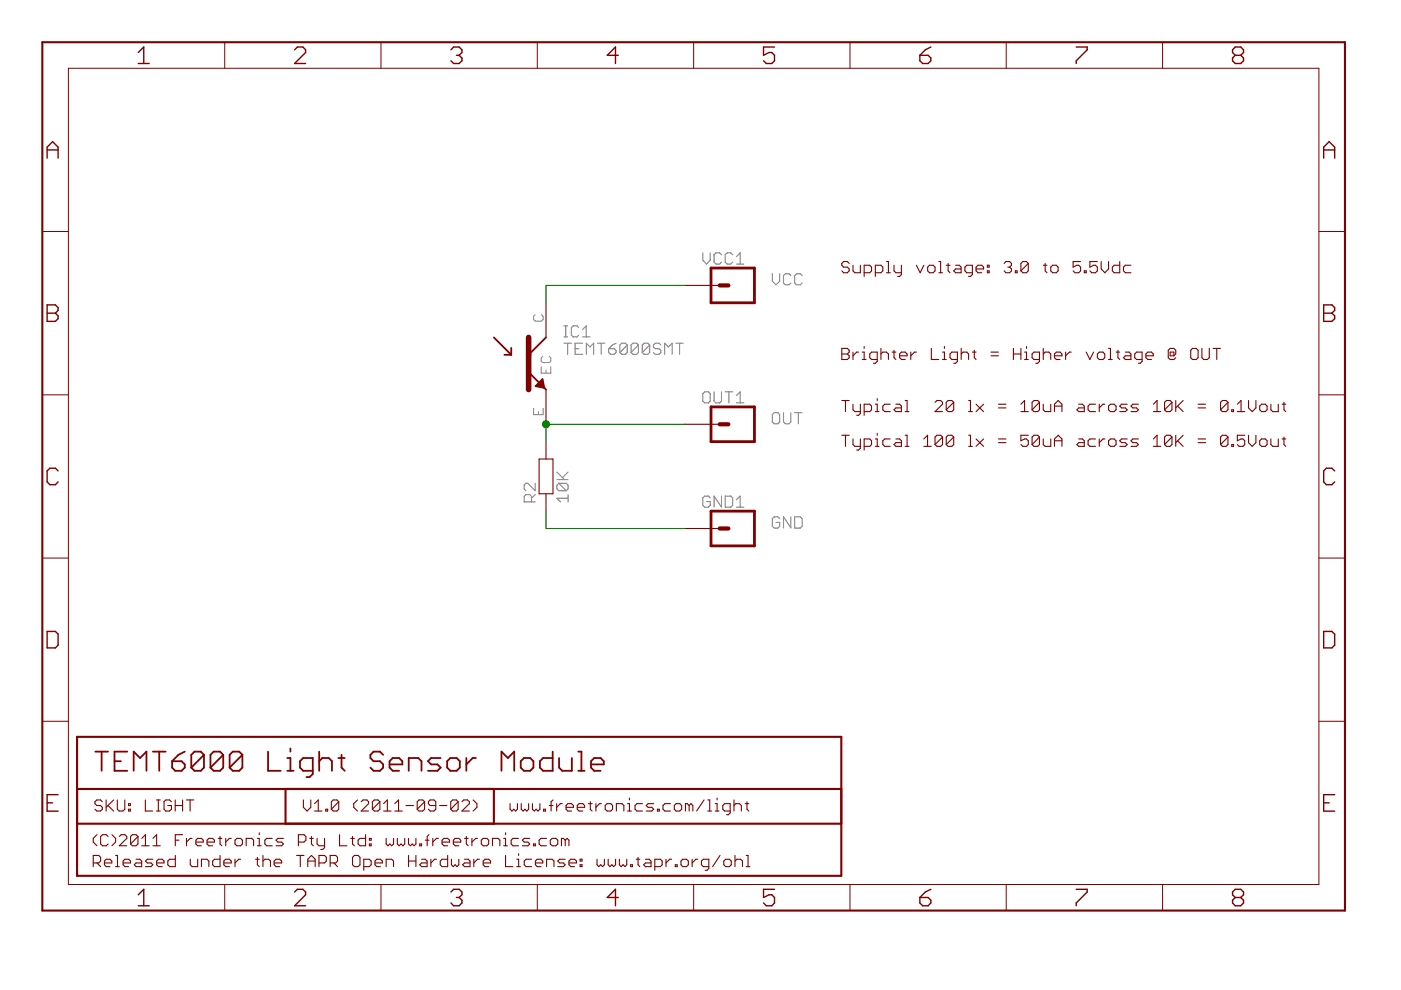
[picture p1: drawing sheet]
<svg xmlns="http://www.w3.org/2000/svg" width="297mm" height="210mm" viewBox="0 0 297 210" stroke-linecap="round" stroke-linejoin="round" font-family="sans-serif">
<g fill="#808080" stroke="#808080" stroke-width=".23">
<path d="M118.1 105.6l.8 .8z"/>
<path d="M118.1 105.6h2.3z"/>
<path d="M120.4 104.9v1.5z"/>
<path d="M118.5 104.1h1.6z"/>
<path d="M118.1 103.7l.4 .4z"/>
<path d="M118.1 102.9v.8z"/>
<path d="M118.5 102.5l-.4 .4z"/>
<path d="M118.5 102.5h1.6z"/>
<path d="M120.1 102.5l.3 .4z"/>
<path d="M120.4 102.9v.8z"/>
<path d="M120.4 103.7l-.3 .4z"/>
<path d="M118.5 102.5l1.6 1.6z"/>
<path d="M118.1 101.7h2.3z"/>
<path d="M118.1 100.1l1.6 1.6z"/>
<path d="M119.3 101.3l1.1-1.2z"/>
<path d="M120.4 72.8v2.3z"/>
<path d="M119.5 72.8h1.6z"/>
<path d="M121.9 72.8h1.6z"/>
<path d="M121.9 72.8v2.3z"/>
<path d="M121.9 75.1h1.6z"/>
<path d="M121.9 73.9h.8z"/>
<path d="M124.3 72.8v2.3z"/>
<path d="M124.3 72.8l.8 .8z"/>
<path d="M125.1 73.6l.8-.8z"/>
<path d="M125.9 72.8v2.3z"/>
<path d="M127.5 72.8v2.3z"/>
<path d="M126.7 72.8h1.5z"/>
<path d="M129.8 73.2l.8-.4z"/>
<path d="M129.8 73.2l-.7 .7z"/>
<path d="M129.1 73.9v.8z"/>
<path d="M129.1 74.7l.3 .4z"/>
<path d="M129.4 75.1h.8z"/>
<path d="M130.2 75.1l.4-.4z"/>
<path d="M130.6 74.3v.4z"/>
<path d="M130.2 73.9l.4 .4z"/>
<path d="M129.1 73.9h1.1z"/>
<path d="M131.4 73.2v1.5z"/>
<path d="M131.4 73.2l.4-.4z"/>
<path d="M131.8 72.8h.8z"/>
<path d="M132.6 72.8l.4 .4z"/>
<path d="M133 73.2v1.5z"/>
<path d="M133 74.7l-.4 .4z"/>
<path d="M131.8 75.1h.8z"/>
<path d="M131.4 74.7l.4 .4z"/>
<path d="M133 73.2l-1.6 1.5z"/>
<path d="M133.8 73.2v1.5z"/>
<path d="M133.8 73.2l.4-.4z"/>
<path d="M134.2 72.8h.8z"/>
<path d="M135 72.8l.4 .4z"/>
<path d="M135.4 73.2v1.5z"/>
<path d="M135.4 74.7l-.4 .4z"/>
<path d="M134.2 75.1h.8z"/>
<path d="M133.8 74.7l.4 .4z"/>
<path d="M135.4 73.2l-1.6 1.5z"/>
<path d="M136.2 73.2v1.5z"/>
<path d="M136.2 73.2l.4-.4z"/>
<path d="M136.6 72.8h.8z"/>
<path d="M137.4 72.8l.4 .4z"/>
<path d="M137.8 73.2v1.5z"/>
<path d="M137.4 75.1l.4-.4z"/>
<path d="M136.6 75.1h.8z"/>
<path d="M136.2 74.7l.4 .4z"/>
<path d="M136.2 74.7l1.6-1.5z"/>
<path d="M139.7 72.8l.4 .4z"/>
<path d="M138.9 72.8h.8z"/>
<path d="M138.5 73.2l.4-.4z"/>
<path d="M138.5 73.2v.4z"/>
<path d="M138.5 73.6l.4 .3z"/>
<path d="M138.9 73.9h.8z"/>
<path d="M139.7 73.9l.4 .4z"/>
<path d="M140.1 74.3v.4z"/>
<path d="M139.7 75.1l.4-.4z"/>
<path d="M138.9 75.1h.8z"/>
<path d="M138.5 74.7l.4 .4z"/>
<path d="M140.9 72.8v2.3z"/>
<path d="M140.9 72.8l.8 .8z"/>
<path d="M141.7 73.6l.8-.8z"/>
<path d="M142.5 72.8v2.3z"/>
<path d="M144.1 72.8v2.3z"/>
<path d="M143.3 72.8h1.6z"/>
<path d="M150.2 105.2l.4 .4z"/>
<path d="M149.4 105.2h.8z"/>
<path d="M149 105.6l.4-.4z"/>
<path d="M149 105.6v1.5z"/>
<path d="M149 107.1l.4 .4z"/>
<path d="M149.4 107.5h.8z"/>
<path d="M150.6 107.1l-.4 .4z"/>
<path d="M150.6 106.3v.8z"/>
<path d="M149.8 106.3h.8z"/>
<path d="M151.4 105.2v2.3z"/>
<path d="M151.4 105.2l1.6 2.3z"/>
<path d="M153 105.2v2.3z"/>
<path d="M153.8 105.2v2.3z"/>
<path d="M153.8 107.5h1.1z"/>
<path d="M154.9 107.5l.4-.4z"/>
<path d="M155.3 105.6v1.5z"/>
<path d="M154.9 105.2l.4 .4z"/>
<path d="M153.8 105.2h1.1z"/>
<path d="M156.1 106l.8-.8z"/>
<path d="M156.9 105.2v2.3z"/>
<path d="M156.1 107.5h1.6z"/>
<path d="M111.1 106.4h2.4z"/>
<path d="M111.1 105.2v1.2z"/>
<path d="M111.5 104.9l-.4 .3z"/>
<path d="M111.5 104.9h.8z"/>
<path d="M112.3 104.9l.4 .3z"/>
<path d="M112.7 105.2v1.2z"/>
<path d="M112.7 105.6l.8-.7z"/>
<path d="M113.5 102.5v1.6z"/>
<path d="M111.9 102.5l1.6 1.6z"/>
<path d="M111.5 102.5h.4z"/>
<path d="M111.5 102.5l-.4 .4z"/>
<path d="M111.1 102.9v.8z"/>
<path d="M111.1 103.7l.4 .4z"/>
<path d="M149 53.6v1.6z"/>
<path d="M149 55.2l.8 .8z"/>
<path d="M150.6 55.2l-.8 .8z"/>
<path d="M150.6 53.6v1.6z"/>
<path d="M152.6 53.6l.4 .4z"/>
<path d="M151.8 53.6h.8z"/>
<path d="M151.4 54l.4-.4z"/>
<path d="M151.4 54v1.6z"/>
<path d="M151.4 55.6l.4 .4z"/>
<path d="M151.8 56h.8z"/>
<path d="M153 55.6l-.4 .4z"/>
<path d="M154.9 53.6l.4 .4z"/>
<path d="M154.2 53.6h.7z"/>
<path d="M153.8 54l.4-.4z"/>
<path d="M153.8 54v1.6z"/>
<path d="M153.8 55.6l.4 .4z"/>
<path d="M154.2 56h.7z"/>
<path d="M154.9 56l.4-.4z"/>
<path d="M156.1 54.4l.8-.8z"/>
<path d="M156.9 53.6v2.4z"/>
<path d="M156.1 56h1.6z"/>
<path d="M149.4 83.1h.8z"/>
<path d="M149 83.5l.4-.4z"/>
<path d="M149 83.5v1.5z"/>
<path d="M149 85l.4 .4z"/>
<path d="M149.4 85.4h.8z"/>
<path d="M150.2 85.4l.4-.4z"/>
<path d="M150.6 83.5v1.5z"/>
<path d="M150.2 83.1l.4 .4z"/>
<path d="M151.4 83.1v1.9z"/>
<path d="M151.4 85l.4 .4z"/>
<path d="M151.8 85.4h.8z"/>
<path d="M152.6 85.4l.4-.4z"/>
<path d="M153 83.1v1.9z"/>
<path d="M154.6 83.1v2.3z"/>
<path d="M153.8 83.1h1.5z"/>
<path d="M156.1 83.9l.8-.8z"/>
<path d="M156.9 83.1v2.3z"/>
<path d="M156.1 85.4h1.6z"/>
<path d="M119.5 71.4h.9z"/>
<path d="M120 69.1v2.3z"/>
<path d="M119.5 69.1h.9z"/>
<path d="M122.3 69.1l.4 .4z"/>
<path d="M121.5 69.1h.8z"/>
<path d="M121.1 69.5l.4-.4z"/>
<path d="M121.1 69.5v1.6z"/>
<path d="M121.1 71.1l.4 .3z"/>
<path d="M121.5 71.4h.8z"/>
<path d="M122.3 71.4l.4-.3z"/>
<path d="M123.5 69.9l.8-.8z"/>
<path d="M124.3 69.1v2.3z"/>
<path d="M123.5 71.4h1.6z"/>
<path d="M164.9 109.6l.4 .4z"/>
<path d="M164.1 109.6h.8z"/>
<path d="M164.1 109.6l-.4 .4z"/>
<path d="M163.7 110v1.5z"/>
<path d="M163.7 111.5l.4 .5z"/>
<path d="M164.1 112h.8z"/>
<path d="M165.3 111.5l-.4 .5z"/>
<path d="M165.3 110.8v.7z"/>
<path d="M164.5 110.8h.8z"/>
<path d="M166.1 109.6v2.4z"/>
<path d="M166.1 109.6l1.6 2.4z"/>
<path d="M167.7 109.6v2.4z"/>
<path d="M168.5 109.6v2.4z"/>
<path d="M168.5 112h1.2z"/>
<path d="M169.7 112l.4-.5z"/>
<path d="M170.1 110v1.5z"/>
<path d="M169.7 109.6l.4 .4z"/>
<path d="M168.5 109.6h1.2z"/>
<path d="M164.1 87.5h.8z"/>
<path d="M163.7 87.9l.4-.4z"/>
<path d="M163.7 87.9v1.6z"/>
<path d="M163.7 89.5l.4 .4z"/>
<path d="M164.1 89.9h.8z"/>
<path d="M165.3 89.5l-.4 .4z"/>
<path d="M165.3 87.9v1.6z"/>
<path d="M164.9 87.5l.4 .4z"/>
<path d="M166.1 87.5v2z"/>
<path d="M166.1 89.5l.4 .4z"/>
<path d="M166.5 89.9h.8z"/>
<path d="M167.7 89.5l-.4 .4z"/>
<path d="M167.7 87.5v2z"/>
<path d="M169.3 87.5v2.4z"/>
<path d="M168.5 87.5h1.6z"/>
<path d="M163.7 58v1.6z"/>
<path d="M163.7 59.6l.8 .8z"/>
<path d="M164.5 60.4l.8-.8z"/>
<path d="M165.3 58v1.6z"/>
<path d="M167.3 58l.4 .4z"/>
<path d="M166.5 58h.8z"/>
<path d="M166.5 58l-.4 .4z"/>
<path d="M166.1 58.4v1.6z"/>
<path d="M166.1 60l.4 .4z"/>
<path d="M166.5 60.4h.8z"/>
<path d="M167.3 60.4l.4-.4z"/>
<path d="M169.7 58l.4 .4z"/>
<path d="M168.9 58h.8z"/>
<path d="M168.5 58.4l.4-.4z"/>
<path d="M168.5 58.4v1.6z"/>
<path d="M168.5 60l.4 .4z"/>
<path d="M168.9 60.4h.8z"/>
<path d="M169.7 60.4l.4-.4z"/>
</g>
<g fill="#808080" stroke="#808080" stroke-width=".21">
<path d="M115.1 75.5l-.4 .4z"/>
<path d="M114.7 75.9v.6z"/>
<path d="M114.7 76.5l.4 .4z"/>
<path d="M115.1 76.9h1.3z"/>
<path d="M116.4 76.9l.4-.4z"/>
<path d="M116.8 75.9v.6z"/>
<path d="M116.4 75.5l.4 .4z"/>
<path d="M113.5 66.7l-.4 .4z"/>
<path d="M113.1 67.1v.6z"/>
<path d="M113.1 67.7l.4 .4z"/>
<path d="M113.5 68.1h1.3z"/>
<path d="M115.1 67.7l-.3 .4z"/>
<path d="M115.1 67.1v.6z"/>
<path d="M114.8 66.7l.3 .4z"/>
<path d="M114.7 77.8v1.3z"/>
<path d="M114.7 79.1h2.1z"/>
<path d="M116.8 77.8v1.3z"/>
<path d="M115.8 78.4v.7z"/>
<path d="M113.1 86.6v1.3z"/>
<path d="M113.1 87.9h2z"/>
<path d="M115.1 86.6v1.3z"/>
<path d="M114.2 87.2v.7z"/>
</g>
<g fill="#800000" stroke="#800000" stroke-width=".44">
<path d="M9 9v184.1z"/>
<path d="M9 193.1h276.2z"/>
<path d="M285.2 9v184.1z"/>
<path d="M9 9h276.2z"/>
<path d="M16.3 156.2v18.4z"/>
<path d="M16.3 174.6h162.1z"/>
<path d="M178.4 156.2v18.4z"/>
<path d="M16.3 156.2h162.1z"/>
<path d="M60.5 167.3v7.3z"/>
<path d="M60.5 174.6h44.2z"/>
<path d="M104.7 167.3v7.3z"/>
<path d="M60.5 167.3h44.2z"/>
<path d="M16.3 167.3v18.4z"/>
<path d="M16.3 185.7h162.1z"/>
<path d="M178.4 167.3v18.4z"/>
<path d="M16.3 167.3h162.1z"/>
</g>
<g fill="#800000" stroke="#800000" stroke-width=".21">
<path d="M14.5 14.5v173z"/>
<path d="M9 49.1h5.5z"/>
<path d="M9 83.7h5.5z"/>
<path d="M9 118.3h5.5z"/>
<path d="M9 152.9h5.5z"/>
<path d="M14.5 187.5h265.1z"/>
<path d="M47.6 187.5v5.6z"/>
<path d="M80.8 187.5v5.6z"/>
<path d="M113.9 187.5v5.6z"/>
<path d="M147.1 187.5v5.6z"/>
<path d="M180.2 187.5v5.6z"/>
<path d="M213.3 187.5v5.6z"/>
<path d="M246.5 187.5v5.6z"/>
<path d="M279.6 14.5v173z"/>
<path d="M279.6 49.1h5.6z"/>
<path d="M279.6 83.7h5.6z"/>
<path d="M279.6 118.3h5.6z"/>
<path d="M279.6 152.9h5.6z"/>
<path d="M14.5 14.5h265.1z"/>
<path d="M47.6 9v5.5z"/>
<path d="M80.8 9v5.5z"/>
<path d="M113.9 9v5.5z"/>
<path d="M147.1 9v5.5z"/>
<path d="M180.2 9v5.5z"/>
<path d="M213.3 9v5.5z"/>
<path d="M246.5 9v5.5z"/>
</g>
<g fill="#800000" stroke="#800000" stroke-width=".3">
<path d="M10 31.2v2.3z"/>
<path d="M10 31.2l1.2-1.2z"/>
<path d="M11.2 30l1.1 1.2z"/>
<path d="M12.3 31.2v2.3z"/>
<path d="M10 31.8h2.3z"/>
<path d="M10 64.6v3.5z"/>
<path d="M10 64.6h1.7z"/>
<path d="M11.7 64.6l.6 .6z"/>
<path d="M12.3 65.2v.6z"/>
<path d="M12.3 65.8l-.6 .6z"/>
<path d="M11.7 66.4l.6 .6z"/>
<path d="M12.3 67v.6z"/>
<path d="M12.3 67.6l-.6 .5z"/>
<path d="M10 68.1h1.7z"/>
<path d="M10 66.4h1.7z"/>
<path d="M11.7 99.3l.6 .5z"/>
<path d="M10.6 99.3h1.1z"/>
<path d="M10 99.8l.6-.5z"/>
<path d="M10 99.8v2.4z"/>
<path d="M10 102.2l.6 .6z"/>
<path d="M10.6 102.8h1.1z"/>
<path d="M12.3 102.2l-.6 .6z"/>
<path d="M10 133.9v3.5z"/>
<path d="M10 137.4h1.7z"/>
<path d="M12.3 136.8l-.6 .6z"/>
<path d="M12.3 134.5v2.3z"/>
<path d="M11.7 133.9l.6 .6z"/>
<path d="M10 133.9h1.7z"/>
<path d="M10 168.5h2.3z"/>
<path d="M10 168.5v3.5z"/>
<path d="M10 172h2.3z"/>
<path d="M10 170.2h1.2z"/>
<path d="M30.5 188.6l-1.2 1.1z"/>
<path d="M30.5 188.6v3.4z"/>
<path d="M29.3 192h2.3z"/>
<path d="M62.5 192h2.3z"/>
<path d="M62.5 192l2.3-2.3z"/>
<path d="M64.8 189.1v.6z"/>
<path d="M64.2 188.6l.6 .5z"/>
<path d="M63.1 188.6h1.1z"/>
<path d="M62.5 189.1l.6-.5z"/>
<path d="M95.6 189.1l.6-.5z"/>
<path d="M96.2 188.6h1.1z"/>
<path d="M97.3 188.6l.6 .5z"/>
<path d="M97.9 189.1v.6z"/>
<path d="M97.3 190.3l.6-.6z"/>
<path d="M96.8 190.3h.5z"/>
<path d="M97.3 190.3l.6 .6z"/>
<path d="M97.9 190.9v.6z"/>
<path d="M97.3 192l.6-.5z"/>
<path d="M96.2 192h1.1z"/>
<path d="M95.6 191.5l.6 .5z"/>
<path d="M130.5 188.6v3.4z"/>
<path d="M130.5 188.6l-1.7 1.7z"/>
<path d="M128.8 190.3h2.3z"/>
<path d="M161.9 188.6h2.3z"/>
<path d="M161.9 188.6v1.7z"/>
<path d="M161.9 190.3l1.1-.6z"/>
<path d="M163 189.7h.6z"/>
<path d="M163.6 189.7l.6 .6z"/>
<path d="M164.2 190.3v1.2z"/>
<path d="M164.2 191.5l-.6 .5z"/>
<path d="M162.5 192h1.1z"/>
<path d="M161.9 191.5l.6 .5z"/>
<path d="M196.2 189.1l1.2-.5z"/>
<path d="M195 190.3l1.2-1.2z"/>
<path d="M195 190.3v1.2z"/>
<path d="M195 191.5l.6 .5z"/>
<path d="M195.6 192h1.2z"/>
<path d="M197.4 191.5l-.6 .5z"/>
<path d="M197.4 190.9v.6z"/>
<path d="M196.8 190.3l.6 .6z"/>
<path d="M195 190.3h1.8z"/>
<path d="M228.2 188.6h2.3z"/>
<path d="M230.5 188.6v.5z"/>
<path d="M230.5 189.1l-2.3 2.4z"/>
<path d="M228.2 191.5v.5z"/>
<path d="M261.3 189.1l.6-.5z"/>
<path d="M261.9 188.6h1.2z"/>
<path d="M263.1 188.6l.6 .5z"/>
<path d="M263.7 189.1v.6z"/>
<path d="M263.1 190.3l.6-.6z"/>
<path d="M263.1 190.3l.6 .6z"/>
<path d="M263.7 190.9v.6z"/>
<path d="M263.7 191.5l-.6 .5z"/>
<path d="M261.9 192h1.2z"/>
<path d="M261.3 191.5l.6 .5z"/>
<path d="M261.3 190.9v.6z"/>
<path d="M261.9 190.3l-.6 .6z"/>
<path d="M261.3 189.7l.6 .6z"/>
<path d="M261.3 189.1v.6z"/>
<path d="M261.9 190.3h1.2z"/>
<path d="M280.6 31.2v2.3z"/>
<path d="M280.6 31.2l1.2-1.2z"/>
<path d="M281.8 30l1.2 1.2z"/>
<path d="M283 31.2v2.3z"/>
<path d="M280.6 31.8h2.4z"/>
<path d="M280.6 64.6v3.5z"/>
<path d="M280.6 64.6h1.8z"/>
<path d="M282.4 64.6l.6 .6z"/>
<path d="M283 65.2v.6z"/>
<path d="M283 65.8l-.6 .6z"/>
<path d="M282.4 66.4l.6 .6z"/>
<path d="M283 67v.6z"/>
<path d="M282.4 68.1l.6-.5z"/>
<path d="M280.6 68.1h1.8z"/>
<path d="M280.6 66.4h1.8z"/>
<path d="M282.4 99.3l.6 .5z"/>
<path d="M281.2 99.3h1.2z"/>
<path d="M281.2 99.3l-.6 .5z"/>
<path d="M280.6 99.8v2.4z"/>
<path d="M280.6 102.2l.6 .6z"/>
<path d="M281.2 102.8h1.2z"/>
<path d="M282.4 102.8l.6-.6z"/>
<path d="M280.6 133.9v3.5z"/>
<path d="M280.6 137.4h1.8z"/>
<path d="M282.4 137.4l.6-.6z"/>
<path d="M283 134.5v2.3z"/>
<path d="M282.4 133.9l.6 .6z"/>
<path d="M280.6 133.9h1.8z"/>
<path d="M280.6 168.5h2.4z"/>
<path d="M280.6 168.5v3.5z"/>
<path d="M280.6 172h2.4z"/>
<path d="M280.6 170.2h1.2z"/>
<path d="M29.3 11.1l1.2-1.1z"/>
<path d="M30.5 10v3.5z"/>
<path d="M29.3 13.5h2.3z"/>
<path d="M62.5 13.5h2.3z"/>
<path d="M62.5 13.5l2.3-2.4z"/>
<path d="M64.8 10.6v.5z"/>
<path d="M64.2 10l.6 .6z"/>
<path d="M63.1 10h1.1z"/>
<path d="M63.1 10l-.6 .6z"/>
<path d="M96.2 10l-.6 .6z"/>
<path d="M96.2 10h1.1z"/>
<path d="M97.3 10l.6 .6z"/>
<path d="M97.9 10.6v.5z"/>
<path d="M97.9 11.1l-.6 .6z"/>
<path d="M96.8 11.7h.5z"/>
<path d="M97.3 11.7l.6 .6z"/>
<path d="M97.9 12.3v.6z"/>
<path d="M97.3 13.5l.6-.6z"/>
<path d="M96.2 13.5h1.1z"/>
<path d="M95.6 12.9l.6 .6z"/>
<path d="M130.5 10v3.5z"/>
<path d="M130.5 10l-1.7 1.7z"/>
<path d="M128.8 11.7h2.3z"/>
<path d="M161.9 10h2.3z"/>
<path d="M161.9 10v1.7z"/>
<path d="M161.9 11.7l1.1-.6z"/>
<path d="M163 11.1h.6z"/>
<path d="M163.6 11.1l.6 .6z"/>
<path d="M164.2 11.7v1.2z"/>
<path d="M164.2 12.9l-.6 .6z"/>
<path d="M162.5 13.5h1.1z"/>
<path d="M161.9 12.9l.6 .6z"/>
<path d="M196.2 10.6l1.2-.6z"/>
<path d="M196.2 10.6l-1.2 1.1z"/>
<path d="M195 11.7v1.2z"/>
<path d="M195 12.9l.6 .6z"/>
<path d="M195.6 13.5h1.2z"/>
<path d="M196.8 13.5l.6-.6z"/>
<path d="M197.4 12.3v.6z"/>
<path d="M196.8 11.7l.6 .6z"/>
<path d="M195 11.7h1.8z"/>
<path d="M228.2 10h2.3z"/>
<path d="M230.5 10v.6z"/>
<path d="M230.5 10.6l-2.3 2.3z"/>
<path d="M228.2 12.9v.6z"/>
<path d="M261.9 10l-.6 .6z"/>
<path d="M261.9 10h1.2z"/>
<path d="M263.1 10l.6 .6z"/>
<path d="M263.7 10.6v.5z"/>
<path d="M263.7 11.1l-.6 .6z"/>
<path d="M263.1 11.7l.6 .6z"/>
<path d="M263.7 12.3v.6z"/>
<path d="M263.1 13.5l.6-.6z"/>
<path d="M261.9 13.5h1.2z"/>
<path d="M261.3 12.9l.6 .6z"/>
<path d="M261.3 12.3v.6z"/>
<path d="M261.3 12.3l.6-.6z"/>
<path d="M261.3 11.1l.6 .6z"/>
<path d="M261.3 10.6v.5z"/>
<path d="M261.9 11.7h1.2z"/>
</g>
<g fill="#800000" stroke="#800000" stroke-width=".38">
<path d="M21.5 159.4v4z"/>
<path d="M20.2 159.4h2.7z"/>
<path d="M24.3 159.4h2.7z"/>
<path d="M24.3 159.4v4z"/>
<path d="M24.3 163.4h2.7z"/>
<path d="M24.3 161.4h1.3z"/>
<path d="M28.3 159.4v4z"/>
<path d="M28.3 159.4l1.4 1.3z"/>
<path d="M29.7 160.7l1.4-1.3z"/>
<path d="M31.1 159.4v4z"/>
<path d="M33.8 159.4v4z"/>
<path d="M32.4 159.4h2.7z"/>
<path d="M37.8 160l1.4-.6z"/>
<path d="M37.8 160l-1.3 1.4z"/>
<path d="M36.5 161.4v1.4z"/>
<path d="M36.5 162.8l.6 .6z"/>
<path d="M37.1 163.4h1.4z"/>
<path d="M38.5 163.4l.7-.6z"/>
<path d="M39.2 162.1v.7z"/>
<path d="M38.5 161.4l.7 .7z"/>
<path d="M36.5 161.4h2z"/>
<path d="M40.6 160v2.8z"/>
<path d="M40.6 160l.6-.6z"/>
<path d="M41.2 159.4h1.4z"/>
<path d="M42.6 159.4l.6 .6z"/>
<path d="M43.2 160v2.8z"/>
<path d="M43.2 162.8l-.6 .6z"/>
<path d="M41.2 163.4h1.4z"/>
<path d="M40.6 162.8l.6 .6z"/>
<path d="M43.2 160l-2.6 2.8z"/>
<path d="M44.6 160v2.8z"/>
<path d="M44.6 160l.7-.6z"/>
<path d="M45.3 159.4h1.4z"/>
<path d="M46.7 159.4l.6 .6z"/>
<path d="M47.3 160v2.8z"/>
<path d="M47.3 162.8l-.6 .6z"/>
<path d="M45.3 163.4h1.4z"/>
<path d="M44.6 162.8l.7 .6z"/>
<path d="M44.6 162.8l2.7-2.8z"/>
<path d="M48.7 160v2.8z"/>
<path d="M48.7 160l.7-.6z"/>
<path d="M49.4 159.4h1.3z"/>
<path d="M50.7 159.4l.7 .6z"/>
<path d="M51.4 160v2.8z"/>
<path d="M50.7 163.4l.7-.6z"/>
<path d="M49.4 163.4h1.3z"/>
<path d="M48.7 162.8l.7 .6z"/>
<path d="M48.7 162.8l2.7-2.8z"/>
<path d="M56.8 159.4v4z"/>
<path d="M56.8 163.4h2.7z"/>
<path d="M60.9 160.7h.7z"/>
<path d="M61.6 160.7v2.7z"/>
<path d="M60.9 163.4h1.4z"/>
<path d="M61.6 158.7v.7z"/>
<path d="M65 164.8h.6z"/>
<path d="M65.6 164.8l.7-.7z"/>
<path d="M66.3 160.7v3.4z"/>
<path d="M64.3 160.7h2z"/>
<path d="M63.6 161.4l.7-.7z"/>
<path d="M63.6 161.4v1.4z"/>
<path d="M63.6 162.8l.7 .6z"/>
<path d="M64.3 163.4h2z"/>
<path d="M67.7 159.4v4z"/>
<path d="M67.7 161.4l.6-.7z"/>
<path d="M68.3 160.7h1.4z"/>
<path d="M69.7 160.7l.7 .7z"/>
<path d="M70.4 161.4v2z"/>
<path d="M72.4 160v2.8z"/>
<path d="M72.4 162.8l.7 .6z"/>
<path d="M71.7 160.7h1.4z"/>
<path d="M80.6 159.4l.6 .6z"/>
<path d="M79.2 159.4h1.4z"/>
<path d="M78.5 160l.7-.6z"/>
<path d="M78.5 160v.7z"/>
<path d="M78.5 160.7l.7 .7z"/>
<path d="M79.2 161.4h1.4z"/>
<path d="M80.6 161.4l.6 .7z"/>
<path d="M81.2 162.1v.7z"/>
<path d="M81.2 162.8l-.6 .6z"/>
<path d="M79.2 163.4h1.4z"/>
<path d="M78.5 162.8l.7 .6z"/>
<path d="M83.3 163.4h1.3z"/>
<path d="M82.6 162.8l.7 .6z"/>
<path d="M82.6 161.4v1.4z"/>
<path d="M82.6 161.4l.7-.7z"/>
<path d="M83.3 160.7h1.3z"/>
<path d="M84.6 160.7l.7 .7z"/>
<path d="M85.3 161.4v.7z"/>
<path d="M82.6 162.1h2.7z"/>
<path d="M86.7 160.7v2.7z"/>
<path d="M86.7 160.7h2z"/>
<path d="M88.7 160.7l.7 .7z"/>
<path d="M89.4 161.4v2z"/>
<path d="M90.7 163.4h2.1z"/>
<path d="M92.8 163.4l.6-.6z"/>
<path d="M92.8 162.1l.6 .7z"/>
<path d="M91.4 162.1h1.4z"/>
<path d="M90.7 161.4l.7 .7z"/>
<path d="M91.4 160.7l-.7 .7z"/>
<path d="M91.4 160.7h2z"/>
<path d="M95.5 163.4h1.3z"/>
<path d="M96.8 163.4l.7-.6z"/>
<path d="M97.5 161.4v1.4z"/>
<path d="M96.8 160.7l.7 .7z"/>
<path d="M95.5 160.7h1.3z"/>
<path d="M94.8 161.4l.7-.7z"/>
<path d="M94.8 161.4v1.4z"/>
<path d="M94.8 162.8l.7 .6z"/>
<path d="M98.9 160.7v2.7z"/>
<path d="M98.9 162.1l1.3-1.4z"/>
<path d="M100.2 160.7h.7z"/>
<path d="M106.3 159.4v4z"/>
<path d="M106.3 159.4l1.4 1.3z"/>
<path d="M107.7 160.7l1.3-1.3z"/>
<path d="M109 159.4v4z"/>
<path d="M111.1 163.4h1.3z"/>
<path d="M112.4 163.4l.7-.6z"/>
<path d="M113.1 161.4v1.4z"/>
<path d="M112.4 160.7l.7 .7z"/>
<path d="M111.1 160.7h1.3z"/>
<path d="M111.1 160.7l-.7 .7z"/>
<path d="M110.4 161.4v1.4z"/>
<path d="M110.4 162.8l.7 .6z"/>
<path d="M117.2 159.4v4z"/>
<path d="M115.1 163.4h2.1z"/>
<path d="M114.5 162.8l.6 .6z"/>
<path d="M114.5 161.4v1.4z"/>
<path d="M114.5 161.4l.6-.7z"/>
<path d="M115.1 160.7h2.1z"/>
<path d="M118.5 160.7v2.1z"/>
<path d="M118.5 162.8l.7 .6z"/>
<path d="M119.2 163.4h2z"/>
<path d="M121.2 160.7v2.7z"/>
<path d="M122.6 159.4h.7z"/>
<path d="M123.3 159.4v4z"/>
<path d="M122.6 163.4h1.4z"/>
<path d="M126 163.4h1.3z"/>
<path d="M125.3 162.8l.7 .6z"/>
<path d="M125.3 161.4v1.4z"/>
<path d="M125.3 161.4l.7-.7z"/>
<path d="M126 160.7h1.3z"/>
<path d="M127.3 160.7l.7 .7z"/>
<path d="M128 161.4v.7z"/>
<path d="M125.3 162.1h2.7z"/>
<path d="M115.8 71.5l-3.7 3.7z"/>
<path d="M112.1 78.9l3.3 3.3z"/>
<path d="M115.4 82.2l.4 .4z"/>
<path d="M104.7 71.5l3.7 3.7z"/>
<path d="M108.4 73.8v1.4z"/>
<path d="M106.9 75.2h1.5z"/>
<path d="M115 80.4l.4 1.8z"/>
<path d="M115 80.4l-1.4 1.5z"/>
<path d="M113.6 81.9l1.8 .3z"/>
<path d="M115 80.8l-.3 .3z"/>
<path d="M114.3 81.5l-.4 .4z"/>
<path d="M113.9 81.9h.8z"/>
<path d="M114.3 81.5l.4 .4z"/>
<path d="M114.3 81.5l.4-.4z"/>
<path d="M114.7 81.1l.3 .4z"/>
<path d="M115 81.1v.4z"/>
</g>
<g fill="#800000" stroke="#800000" stroke-width=".23">
<path d="M64.3 169.6v1.6z"/>
<path d="M64.3 171.2l.8 .8z"/>
<path d="M65.1 172l.8-.8z"/>
<path d="M65.9 169.6v1.6z"/>
<path d="M66.7 170.4l.8-.8z"/>
<path d="M67.5 169.6v2.4z"/>
<path d="M66.7 172h1.6z"/>
<path d="M69.1 171.6v.4z"/>
<path d="M69.1 171.6h.4z"/>
<path d="M69.5 171.6v.4z"/>
<path d="M69.1 172h.4z"/>
<path d="M70.3 170v1.6z"/>
<path d="M70.3 170l.4-.4z"/>
<path d="M70.7 169.6h.7z"/>
<path d="M71.4 169.6l.4 .4z"/>
<path d="M71.8 170v1.6z"/>
<path d="M71.4 172l.4-.4z"/>
<path d="M70.7 172h.7z"/>
<path d="M70.3 171.6l.4 .4z"/>
<path d="M71.8 170l-1.5 1.6z"/>
<path d="M75 171.2l.8 .8z"/>
<path d="M75 170.4v.8z"/>
<path d="M75 170.4l.8-.8z"/>
<path d="M76.6 172h1.5z"/>
<path d="M78.1 170.4l-1.5 1.6z"/>
<path d="M78.1 170v.4z"/>
<path d="M77.8 169.6l.3 .4z"/>
<path d="M77 169.6h.8z"/>
<path d="M76.6 170l.4-.4z"/>
<path d="M79 170v1.6z"/>
<path d="M79 170l.4-.4z"/>
<path d="M79.4 169.6h.7z"/>
<path d="M80.1 169.6l.4 .4z"/>
<path d="M80.5 170v1.6z"/>
<path d="M80.1 172l.4-.4z"/>
<path d="M79.4 172h.7z"/>
<path d="M79 171.6l.4 .4z"/>
<path d="M79 171.6l1.5-1.6z"/>
<path d="M81.3 170.4l.8-.8z"/>
<path d="M82.1 169.6v2.4z"/>
<path d="M81.3 172h1.6z"/>
<path d="M83.7 170.4l.8-.8z"/>
<path d="M84.5 169.6v2.4z"/>
<path d="M83.7 172h1.6z"/>
<path d="M86.1 170.8h1.6z"/>
<path d="M88.5 170v1.6z"/>
<path d="M88.5 170l.3-.4z"/>
<path d="M88.8 169.6h.8z"/>
<path d="M89.6 169.6l.4 .4z"/>
<path d="M90 170v1.6z"/>
<path d="M89.6 172l.4-.4z"/>
<path d="M88.8 172h.8z"/>
<path d="M88.5 171.6l.3 .4z"/>
<path d="M90 170l-1.5 1.6z"/>
<path d="M90.8 171.6l.4 .4z"/>
<path d="M91.2 172h.8z"/>
<path d="M92 172l.4-.4z"/>
<path d="M92.4 170v1.6z"/>
<path d="M92 169.6l.4 .4z"/>
<path d="M91.2 169.6h.8z"/>
<path d="M91.2 169.6l-.4 .4z"/>
<path d="M90.8 170v.4z"/>
<path d="M90.8 170.4l.4 .4z"/>
<path d="M91.2 170.8h1.2z"/>
<path d="M93.2 170.8h1.6z"/>
<path d="M95.6 170v1.6z"/>
<path d="M95.6 170l.4-.4z"/>
<path d="M96 169.6h.8z"/>
<path d="M96.8 169.6l.3 .4z"/>
<path d="M97.1 170v1.6z"/>
<path d="M97.1 171.6l-.3 .4z"/>
<path d="M96 172h.8z"/>
<path d="M95.6 171.6l.4 .4z"/>
<path d="M97.1 170l-1.5 1.6z"/>
<path d="M97.9 172h1.6z"/>
<path d="M97.9 172l1.6-1.6z"/>
<path d="M99.5 170v.4z"/>
<path d="M99.1 169.6l.4 .4z"/>
<path d="M98.3 169.6h.8z"/>
<path d="M97.9 170l.4-.4z"/>
<path d="M100.3 172l.8-.8z"/>
<path d="M101.1 170.4v.8z"/>
<path d="M100.3 169.6l.8 .8z"/>
<path d="M21.3 169.6l.4 .4z"/>
<path d="M20.5 169.6h.8z"/>
<path d="M20.1 170l.4-.4z"/>
<path d="M20.1 170v.4z"/>
<path d="M20.1 170.4l.4 .4z"/>
<path d="M20.5 170.8h.8z"/>
<path d="M21.3 170.8l.4 .4z"/>
<path d="M21.7 171.2v.4z"/>
<path d="M21.3 172l.4-.4z"/>
<path d="M20.5 172h.8z"/>
<path d="M20.1 171.6l.4 .4z"/>
<path d="M22.5 169.6v2.4z"/>
<path d="M22.5 171.2l1.6-1.6z"/>
<path d="M22.9 170.8l1.2 1.2z"/>
<path d="M24.9 169.6v2z"/>
<path d="M24.9 171.6l.4 .4z"/>
<path d="M25.3 172h.8z"/>
<path d="M26.1 172l.4-.4z"/>
<path d="M26.5 169.6v2z"/>
<path d="M27.3 170.4h.3z"/>
<path d="M27.6 170.4v.4z"/>
<path d="M27.3 170.8h.3z"/>
<path d="M27.3 170.4v.4z"/>
<path d="M27.3 171.6h.3z"/>
<path d="M27.6 171.6v.4z"/>
<path d="M27.3 172h.3z"/>
<path d="M27.3 171.6v.4z"/>
<path d="M30.8 169.6v2.4z"/>
<path d="M30.8 172h1.6z"/>
<path d="M33.2 172h.8z"/>
<path d="M33.6 169.6v2.4z"/>
<path d="M33.2 169.6h.8z"/>
<path d="M35.9 169.6l.4 .4z"/>
<path d="M35.2 169.6h.7z"/>
<path d="M35.2 169.6l-.4 .4z"/>
<path d="M34.8 170v1.6z"/>
<path d="M34.8 171.6l.4 .4z"/>
<path d="M35.2 172h.7z"/>
<path d="M35.9 172l.4-.4z"/>
<path d="M36.3 170.8v.8z"/>
<path d="M35.6 170.8h.7z"/>
<path d="M37.1 169.6v2.4z"/>
<path d="M37.1 170.8h1.6z"/>
<path d="M38.7 169.6v2.4z"/>
<path d="M40.3 169.6v2.4z"/>
<path d="M39.5 169.6h1.6z"/>
<path d="M19.8 178.5l.8 .8z"/>
<path d="M19.8 177.8v.7z"/>
<path d="M19.8 177.8l.8-.8z"/>
<path d="M22.5 177l.4 .4z"/>
<path d="M21.7 177h.8z"/>
<path d="M21.3 177.4l.4-.4z"/>
<path d="M21.3 177.4v1.5z"/>
<path d="M21.3 178.9l.4 .4z"/>
<path d="M21.7 179.3h.8z"/>
<path d="M22.5 179.3l.4-.4z"/>
<path d="M23.7 179.3l.8-.8z"/>
<path d="M24.5 177.8v.7z"/>
<path d="M23.7 177l.8 .8z"/>
<path d="M25.3 179.3h1.6z"/>
<path d="M25.3 179.3l1.6-1.5z"/>
<path d="M26.9 177.4v.4z"/>
<path d="M26.5 177l.4 .4z"/>
<path d="M25.7 177h.8z"/>
<path d="M25.3 177.4l.4-.4z"/>
<path d="M27.7 177.4v1.5z"/>
<path d="M27.7 177.4l.4-.4z"/>
<path d="M28.1 177h.8z"/>
<path d="M28.9 177l.4 .4z"/>
<path d="M29.3 177.4v1.5z"/>
<path d="M28.9 179.3l.4-.4z"/>
<path d="M28.1 179.3h.8z"/>
<path d="M27.7 178.9l.4 .4z"/>
<path d="M29.3 177.4l-1.6 1.5z"/>
<path d="M30.1 177.8l.7-.8z"/>
<path d="M30.8 177v2.3z"/>
<path d="M30.1 179.3h1.5z"/>
<path d="M32.4 177.8l.8-.8z"/>
<path d="M33.2 177v2.3z"/>
<path d="M32.4 179.3h1.6z"/>
<path d="M37.2 177v2.3z"/>
<path d="M37.2 177h1.5z"/>
<path d="M37.2 178.1h.8z"/>
<path d="M39.5 177.8v1.5z"/>
<path d="M39.5 178.5l.8-.7z"/>
<path d="M40.3 177.8h.4z"/>
<path d="M41.9 179.3h.8z"/>
<path d="M41.5 178.9l.4 .4z"/>
<path d="M41.5 178.1v.8z"/>
<path d="M41.9 177.8l-.4 .3z"/>
<path d="M41.9 177.8h.8z"/>
<path d="M42.7 177.8l.4 .3z"/>
<path d="M43.1 178.1v.4z"/>
<path d="M41.5 178.5h1.6z"/>
<path d="M44.3 179.3h.8z"/>
<path d="M43.9 178.9l.4 .4z"/>
<path d="M43.9 178.1v.8z"/>
<path d="M43.9 178.1l.4-.3z"/>
<path d="M44.3 177.8h.8z"/>
<path d="M45.1 177.8l.4 .3z"/>
<path d="M45.5 178.1v.4z"/>
<path d="M43.9 178.5h1.6z"/>
<path d="M46.7 177.4v1.5z"/>
<path d="M46.7 178.9l.4 .4z"/>
<path d="M46.3 177.8h.8z"/>
<path d="M47.9 177.8v1.5z"/>
<path d="M48.6 177.8l-.7 .7z"/>
<path d="M48.6 177.8h.4z"/>
<path d="M50.2 179.3h.8z"/>
<path d="M51 179.3l.4-.4z"/>
<path d="M51.4 178.1v.8z"/>
<path d="M51 177.8l.4 .3z"/>
<path d="M50.2 177.8h.8z"/>
<path d="M49.8 178.1l.4-.3z"/>
<path d="M49.8 178.1v.8z"/>
<path d="M49.8 178.9l.4 .4z"/>
<path d="M52.2 177.8v1.5z"/>
<path d="M52.2 177.8h1.2z"/>
<path d="M53.4 177.8l.4 .3z"/>
<path d="M53.8 178.1v1.2z"/>
<path d="M54.6 177.8h.4z"/>
<path d="M55 177.8v1.5z"/>
<path d="M54.6 179.3h.8z"/>
<path d="M55 176.6v.4z"/>
<path d="M56.6 177.8h1.1z"/>
<path d="M56.2 178.1l.4-.3z"/>
<path d="M56.2 178.1v.8z"/>
<path d="M56.2 178.9l.4 .4z"/>
<path d="M56.6 179.3h1.1z"/>
<path d="M58.5 179.3h1.2z"/>
<path d="M59.7 179.3l.4-.4z"/>
<path d="M59.7 178.5l.4 .4z"/>
<path d="M58.9 178.5h.8z"/>
<path d="M58.5 178.1l.4 .4z"/>
<path d="M58.5 178.1l.4-.3z"/>
<path d="M58.9 177.8h1.2z"/>
<path d="M63.3 177v2.3z"/>
<path d="M63.3 177h1.2z"/>
<path d="M64.5 177l.4 .4z"/>
<path d="M64.9 177.4v.7z"/>
<path d="M64.9 178.1l-.4 .4z"/>
<path d="M63.3 178.5h1.2z"/>
<path d="M66 177.4v1.5z"/>
<path d="M66 178.9l.4 .4z"/>
<path d="M65.7 177.8h.7z"/>
<path d="M67.2 177.8v1.1z"/>
<path d="M67.2 178.9l.4 .4z"/>
<path d="M67.6 179.3h1.2z"/>
<path d="M68.8 177.8v1.9z"/>
<path d="M68.4 180.1l.4-.4z"/>
<path d="M68 180.1h.4z"/>
<path d="M72 177v2.3z"/>
<path d="M72 179.3h1.6z"/>
<path d="M74.7 177.4v1.5z"/>
<path d="M74.7 178.9l.4 .4z"/>
<path d="M74.4 177.8h.7z"/>
<path d="M77.5 177v2.3z"/>
<path d="M76.3 179.3h1.2z"/>
<path d="M75.9 178.9l.4 .4z"/>
<path d="M75.9 178.1v.8z"/>
<path d="M75.9 178.1l.4-.3z"/>
<path d="M76.3 177.8h1.2z"/>
<path d="M78.3 177.8h.4z"/>
<path d="M78.7 177.8v.3z"/>
<path d="M78.3 178.1h.4z"/>
<path d="M78.3 177.8v.3z"/>
<path d="M78.3 178.9h.4z"/>
<path d="M78.7 178.9v.4z"/>
<path d="M78.3 179.3h.4z"/>
<path d="M78.3 178.9v.4z"/>
<path d="M81.9 177.8v1.1z"/>
<path d="M81.9 178.9l.4 .4z"/>
<path d="M82.3 179.3l.4-.4z"/>
<path d="M82.7 178.9l.3 .4z"/>
<path d="M83 179.3l.4-.4z"/>
<path d="M83.4 177.8v1.1z"/>
<path d="M84.2 177.8v1.1z"/>
<path d="M84.2 178.9l.4 .4z"/>
<path d="M84.6 179.3l.4-.4z"/>
<path d="M85 178.9l.4 .4z"/>
<path d="M85.4 179.3l.4-.4z"/>
<path d="M85.8 177.8v1.1z"/>
<path d="M86.6 177.8v1.1z"/>
<path d="M86.6 178.9l.4 .4z"/>
<path d="M87 179.3l.4-.4z"/>
<path d="M87.4 178.9l.4 .4z"/>
<path d="M87.8 179.3l.4-.4z"/>
<path d="M88.2 177.8v1.1z"/>
<path d="M89 178.9v.4z"/>
<path d="M89 178.9h.4z"/>
<path d="M89.4 178.9v.4z"/>
<path d="M89 179.3h.4z"/>
<path d="M90.6 177.4v1.9z"/>
<path d="M90.6 177.4l.4-.4z"/>
<path d="M90.2 178.1h.8z"/>
<path d="M91.8 177.8v1.5z"/>
<path d="M91.8 178.5l.7-.7z"/>
<path d="M92.5 177.8h.4z"/>
<path d="M94.1 179.3h.8z"/>
<path d="M93.7 178.9l.4 .4z"/>
<path d="M93.7 178.1v.8z"/>
<path d="M93.7 178.1l.4-.3z"/>
<path d="M94.1 177.8h.8z"/>
<path d="M94.9 177.8l.4 .3z"/>
<path d="M95.3 178.1v.4z"/>
<path d="M93.7 178.5h1.6z"/>
<path d="M96.5 179.3h.8z"/>
<path d="M96.1 178.9l.4 .4z"/>
<path d="M96.1 178.1v.8z"/>
<path d="M96.5 177.8l-.4 .3z"/>
<path d="M96.5 177.8h.8z"/>
<path d="M97.3 177.8l.4 .3z"/>
<path d="M97.7 178.1v.4z"/>
<path d="M96.1 178.5h1.6z"/>
<path d="M98.9 177.4v1.5z"/>
<path d="M98.9 178.9l.4 .4z"/>
<path d="M98.5 177.8h.8z"/>
<path d="M100.1 177.8v1.5z"/>
<path d="M100.1 178.5l.8-.7z"/>
<path d="M100.9 177.8h.3z"/>
<path d="M102.4 179.3h.8z"/>
<path d="M103.2 179.3l.4-.4z"/>
<path d="M103.6 178.1v.8z"/>
<path d="M103.2 177.8l.4 .3z"/>
<path d="M102.4 177.8h.8z"/>
<path d="M102.4 177.8l-.4 .3z"/>
<path d="M102 178.1v.8z"/>
<path d="M102 178.9l.4 .4z"/>
<path d="M104.4 177.8v1.5z"/>
<path d="M104.4 177.8h1.2z"/>
<path d="M105.6 177.8l.4 .3z"/>
<path d="M106 178.1v1.2z"/>
<path d="M106.8 177.8h.4z"/>
<path d="M107.2 177.8v1.5z"/>
<path d="M106.8 179.3h.8z"/>
<path d="M107.2 176.6v.4z"/>
<path d="M108.8 177.8h1.1z"/>
<path d="M108.8 177.8l-.4 .3z"/>
<path d="M108.4 178.1v.8z"/>
<path d="M108.4 178.9l.4 .4z"/>
<path d="M108.8 179.3h1.1z"/>
<path d="M110.7 179.3h1.2z"/>
<path d="M111.9 179.3l.4-.4z"/>
<path d="M111.9 178.5l.4 .4z"/>
<path d="M111.1 178.5h.8z"/>
<path d="M110.7 178.1l.4 .4z"/>
<path d="M110.7 178.1l.4-.3z"/>
<path d="M111.1 177.8h1.2z"/>
<path d="M113.1 178.9v.4z"/>
<path d="M113.1 178.9h.4z"/>
<path d="M113.5 178.9v.4z"/>
<path d="M113.1 179.3h.4z"/>
<path d="M114.7 177.8h1.2z"/>
<path d="M114.3 178.1l.4-.3z"/>
<path d="M114.3 178.1v.8z"/>
<path d="M114.3 178.9l.4 .4z"/>
<path d="M114.7 179.3h1.2z"/>
<path d="M117.1 179.3h.8z"/>
<path d="M117.9 179.3l.4-.4z"/>
<path d="M118.3 178.1v.8z"/>
<path d="M117.9 177.8l.4 .3z"/>
<path d="M117.1 177.8h.8z"/>
<path d="M116.7 178.1l.4-.3z"/>
<path d="M116.7 178.1v.8z"/>
<path d="M116.7 178.9l.4 .4z"/>
<path d="M119 177.8v1.5z"/>
<path d="M119 177.8h.4z"/>
<path d="M119.4 177.8l.4 .3z"/>
<path d="M119.8 178.1v1.2z"/>
<path d="M119.8 178.1l.4-.3z"/>
<path d="M120.2 177.8l.4 .3z"/>
<path d="M120.6 178.1v1.2z"/>
<path d="M19.8 181.4v2.3z"/>
<path d="M19.8 181.4h1.1z"/>
<path d="M20.9 181.4l.4 .4z"/>
<path d="M21.3 181.8v.8z"/>
<path d="M21.3 182.6l-.4 .4z"/>
<path d="M19.8 183h1.1z"/>
<path d="M20.6 183l.7 .7z"/>
<path d="M22.5 183.7h.8z"/>
<path d="M22.1 183.3l.4 .4z"/>
<path d="M22.1 182.6v.7z"/>
<path d="M22.1 182.6l.4-.4z"/>
<path d="M22.5 182.2h.8z"/>
<path d="M23.3 182.2l.4 .4z"/>
<path d="M23.7 182.6v.4z"/>
<path d="M22.1 183h1.6z"/>
<path d="M24.5 181.4h.4z"/>
<path d="M24.9 181.4v2.3z"/>
<path d="M24.5 183.7h.8z"/>
<path d="M26.5 183.7h.8z"/>
<path d="M26.1 183.3l.4 .4z"/>
<path d="M26.1 182.6v.7z"/>
<path d="M26.1 182.6l.4-.4z"/>
<path d="M26.5 182.2h.8z"/>
<path d="M27.3 182.2l.4 .4z"/>
<path d="M27.7 182.6v.4z"/>
<path d="M26.1 183h1.6z"/>
<path d="M28.9 182.2h.8z"/>
<path d="M29.7 182.2l.3 .4z"/>
<path d="M30 182.6v1.1z"/>
<path d="M28.9 183.7h1.1z"/>
<path d="M28.5 183.3l.4 .4z"/>
<path d="M28.5 183.3l.4-.3z"/>
<path d="M28.9 183h1.1z"/>
<path d="M30.8 183.7h1.2z"/>
<path d="M32.4 183.3l-.4 .4z"/>
<path d="M32 183l.4 .3z"/>
<path d="M31.2 183h.8z"/>
<path d="M30.8 182.6l.4 .4z"/>
<path d="M30.8 182.6l.4-.4z"/>
<path d="M31.2 182.2h1.2z"/>
<path d="M33.6 183.7h.8z"/>
<path d="M33.2 183.3l.4 .4z"/>
<path d="M33.2 182.6v.7z"/>
<path d="M33.2 182.6l.4-.4z"/>
<path d="M33.6 182.2h.8z"/>
<path d="M34.4 182.2l.4 .4z"/>
<path d="M34.8 182.6v.4z"/>
<path d="M33.2 183h1.6z"/>
<path d="M37.2 181.4v2.3z"/>
<path d="M36 183.7h1.2z"/>
<path d="M35.6 183.3l.4 .4z"/>
<path d="M35.6 182.6v.7z"/>
<path d="M35.6 182.6l.4-.4z"/>
<path d="M36 182.2h1.2z"/>
<path d="M40.3 182.2v1.1z"/>
<path d="M40.3 183.3l.4 .4z"/>
<path d="M40.7 183.7h1.2z"/>
<path d="M41.9 182.2v1.5z"/>
<path d="M42.7 182.2v1.5z"/>
<path d="M42.7 182.2h1.2z"/>
<path d="M43.9 182.2l.4 .4z"/>
<path d="M44.3 182.6v1.1z"/>
<path d="M46.7 181.4v2.3z"/>
<path d="M45.5 183.7h1.2z"/>
<path d="M45.1 183.3l.4 .4z"/>
<path d="M45.1 182.6v.7z"/>
<path d="M45.5 182.2l-.4 .4z"/>
<path d="M45.5 182.2h1.2z"/>
<path d="M47.8 183.7h.8z"/>
<path d="M47.5 183.3l.3 .4z"/>
<path d="M47.5 182.6v.7z"/>
<path d="M47.8 182.2l-.3 .4z"/>
<path d="M47.8 182.2h.8z"/>
<path d="M48.6 182.2l.4 .4z"/>
<path d="M49 182.6v.4z"/>
<path d="M47.5 183h1.5z"/>
<path d="M49.8 182.2v1.5z"/>
<path d="M49.8 183l.8-.8z"/>
<path d="M50.6 182.2h.4z"/>
<path d="M54.6 181.8v1.5z"/>
<path d="M54.6 183.3l.4 .4z"/>
<path d="M54.2 182.2h.8z"/>
<path d="M55.8 181.4v2.3z"/>
<path d="M55.8 182.6l.4-.4z"/>
<path d="M56.2 182.2h.7z"/>
<path d="M56.9 182.2l.4 .4z"/>
<path d="M57.3 182.6v1.1z"/>
<path d="M58.5 183.7h.8z"/>
<path d="M58.1 183.3l.4 .4z"/>
<path d="M58.1 182.6v.7z"/>
<path d="M58.1 182.6l.4-.4z"/>
<path d="M58.5 182.2h.8z"/>
<path d="M59.3 182.2l.4 .4z"/>
<path d="M59.7 182.6v.4z"/>
<path d="M58.1 183h1.6z"/>
<path d="M63.7 181.4v2.3z"/>
<path d="M62.9 181.4h1.6z"/>
<path d="M65.3 182.2v1.5z"/>
<path d="M66 181.4l-.7 .8z"/>
<path d="M66 181.4l.8 .8z"/>
<path d="M66.8 182.2v1.5z"/>
<path d="M65.3 182.6h1.5z"/>
<path d="M67.6 181.4v2.3z"/>
<path d="M67.6 181.4h1.2z"/>
<path d="M68.8 181.4l.4 .4z"/>
<path d="M69.2 181.8v.8z"/>
<path d="M69.2 182.6l-.4 .4z"/>
<path d="M67.6 183h1.2z"/>
<path d="M70 181.4v2.3z"/>
<path d="M70 181.4h1.2z"/>
<path d="M71.2 181.4l.4 .4z"/>
<path d="M71.6 181.8v.8z"/>
<path d="M71.6 182.6l-.4 .4z"/>
<path d="M70 183h1.2z"/>
<path d="M70.8 183l.8 .7z"/>
<path d="M75.1 181.4h.8z"/>
<path d="M75.1 181.4l-.4 .4z"/>
<path d="M74.7 181.8v1.5z"/>
<path d="M74.7 183.3l.4 .4z"/>
<path d="M75.1 183.7h.8z"/>
<path d="M75.9 183.7l.4-.4z"/>
<path d="M76.3 181.8v1.5z"/>
<path d="M75.9 181.4l.4 .4z"/>
<path d="M77.1 182.2v2.3z"/>
<path d="M77.1 182.2h1.2z"/>
<path d="M78.3 182.2l.4 .4z"/>
<path d="M78.7 182.6v.7z"/>
<path d="M78.7 183.3l-.4 .4z"/>
<path d="M77.1 183.7h1.2z"/>
<path d="M79.9 183.7h.8z"/>
<path d="M79.5 183.3l.4 .4z"/>
<path d="M79.5 182.6v.7z"/>
<path d="M79.5 182.6l.4-.4z"/>
<path d="M79.9 182.2h.8z"/>
<path d="M80.7 182.2l.4 .4z"/>
<path d="M81.1 182.6v.4z"/>
<path d="M79.5 183h1.6z"/>
<path d="M81.9 182.2v1.5z"/>
<path d="M81.9 182.2h1.2z"/>
<path d="M83.1 182.2l.3 .4z"/>
<path d="M83.4 182.6v1.1z"/>
<path d="M86.6 181.4v2.3z"/>
<path d="M86.6 182.6h1.6z"/>
<path d="M88.2 181.4v2.3z"/>
<path d="M89.4 182.2h.8z"/>
<path d="M90.2 182.2l.4 .4z"/>
<path d="M90.6 182.6v1.1z"/>
<path d="M89.4 183.7h1.2z"/>
<path d="M89 183.3l.4 .4z"/>
<path d="M89 183.3l.4-.3z"/>
<path d="M89.4 183h1.2z"/>
<path d="M91.4 182.2v1.5z"/>
<path d="M91.4 183l.7-.8z"/>
<path d="M92.1 182.2h.4z"/>
<path d="M94.9 181.4v2.3z"/>
<path d="M93.7 183.7h1.2z"/>
<path d="M93.3 183.3l.4 .4z"/>
<path d="M93.3 182.6v.7z"/>
<path d="M93.3 182.6l.4-.4z"/>
<path d="M93.7 182.2h1.2z"/>
<path d="M95.7 182.2v1.1z"/>
<path d="M95.7 183.3l.4 .4z"/>
<path d="M96.1 183.7l.4-.4z"/>
<path d="M96.5 183.3l.4 .4z"/>
<path d="M97.3 183.3l-.4 .4z"/>
<path d="M97.3 182.2v1.1z"/>
<path d="M98.5 182.2h.8z"/>
<path d="M99.3 182.2l.4 .4z"/>
<path d="M99.7 182.6v1.1z"/>
<path d="M98.5 183.7h1.2z"/>
<path d="M98.1 183.3l.4 .4z"/>
<path d="M98.1 183.3l.4-.3z"/>
<path d="M98.5 183h1.2z"/>
<path d="M100.5 182.2v1.5z"/>
<path d="M100.5 183l.7-.8z"/>
<path d="M101.2 182.2h.4z"/>
<path d="M102.8 183.7h.8z"/>
<path d="M102.4 183.3l.4 .4z"/>
<path d="M102.4 182.6v.7z"/>
<path d="M102.4 182.6l.4-.4z"/>
<path d="M102.8 182.2h.8z"/>
<path d="M103.6 182.2l.4 .4z"/>
<path d="M104 182.6v.4z"/>
<path d="M102.4 183h1.6z"/>
<path d="M107.2 181.4v2.3z"/>
<path d="M107.2 183.7h1.6z"/>
<path d="M109.6 182.2h.4z"/>
<path d="M110 182.2v1.5z"/>
<path d="M109.6 183.7h.7z"/>
<path d="M110 181v.4z"/>
<path d="M111.5 182.2h1.2z"/>
<path d="M111.5 182.2l-.4 .4z"/>
<path d="M111.1 182.6v.7z"/>
<path d="M111.1 183.3l.4 .4z"/>
<path d="M111.5 183.7h1.2z"/>
<path d="M113.9 183.7h.8z"/>
<path d="M113.5 183.3l.4 .4z"/>
<path d="M113.5 182.6v.7z"/>
<path d="M113.5 182.6l.4-.4z"/>
<path d="M113.9 182.2h.8z"/>
<path d="M114.7 182.2l.4 .4z"/>
<path d="M115.1 182.6v.4z"/>
<path d="M113.5 183h1.6z"/>
<path d="M115.9 182.2v1.5z"/>
<path d="M115.9 182.2h1.2z"/>
<path d="M117.1 182.2l.4 .4z"/>
<path d="M117.5 182.6v1.1z"/>
<path d="M118.3 183.7h1.1z"/>
<path d="M119.8 183.3l-.4 .4z"/>
<path d="M119.4 183l.4 .3z"/>
<path d="M118.7 183h.7z"/>
<path d="M118.3 182.6l.4 .4z"/>
<path d="M118.3 182.6l.4-.4z"/>
<path d="M118.7 182.2h1.1z"/>
<path d="M121 183.7h.8z"/>
<path d="M120.6 183.3l.4 .4z"/>
<path d="M120.6 182.6v.7z"/>
<path d="M120.6 182.6l.4-.4z"/>
<path d="M121 182.2h.8z"/>
<path d="M121.8 182.2l.4 .4z"/>
<path d="M122.2 182.6v.4z"/>
<path d="M120.6 183h1.6z"/>
<path d="M123 182.2h.4z"/>
<path d="M123.4 182.2v.4z"/>
<path d="M123 182.6h.4z"/>
<path d="M123 182.2v.4z"/>
<path d="M123 183.3h.4z"/>
<path d="M123.4 183.3v.4z"/>
<path d="M123 183.7h.4z"/>
<path d="M123 183.3v.4z"/>
<path d="M126.6 182.2v1.1z"/>
<path d="M126.6 183.3l.4 .4z"/>
<path d="M127 183.7l.4-.4z"/>
<path d="M127.4 183.3l.3 .4z"/>
<path d="M127.7 183.7l.4-.4z"/>
<path d="M128.1 182.2v1.1z"/>
<path d="M128.9 182.2v1.1z"/>
<path d="M128.9 183.3l.4 .4z"/>
<path d="M129.3 183.7l.4-.4z"/>
<path d="M129.7 183.3l.4 .4z"/>
<path d="M130.1 183.7l.4-.4z"/>
<path d="M130.5 182.2v1.1z"/>
<path d="M131.3 182.2v1.1z"/>
<path d="M131.3 183.3l.4 .4z"/>
<path d="M131.7 183.7l.4-.4z"/>
<path d="M132.1 183.3l.4 .4z"/>
<path d="M132.9 183.3l-.4 .4z"/>
<path d="M132.9 182.2v1.1z"/>
<path d="M133.7 183.3v.4z"/>
<path d="M133.7 183.3h.4z"/>
<path d="M134.1 183.3v.4z"/>
<path d="M133.7 183.7h.4z"/>
<path d="M135.3 181.8v1.5z"/>
<path d="M135.3 183.3l.4 .4z"/>
<path d="M134.9 182.2h.8z"/>
<path d="M136.8 182.2h.8z"/>
<path d="M137.6 182.2l.4 .4z"/>
<path d="M138 182.6v1.1z"/>
<path d="M136.8 183.7h1.2z"/>
<path d="M136.5 183.3l.3 .4z"/>
<path d="M136.5 183.3l.3-.3z"/>
<path d="M136.8 183h1.2z"/>
<path d="M138.8 182.2v2.3z"/>
<path d="M138.8 182.2h1.2z"/>
<path d="M140 182.2l.4 .4z"/>
<path d="M140.4 182.6v.7z"/>
<path d="M140.4 183.3l-.4 .4z"/>
<path d="M138.8 183.7h1.2z"/>
<path d="M141.2 182.2v1.5z"/>
<path d="M141.2 183l.8-.8z"/>
<path d="M142 182.2h.4z"/>
<path d="M143.2 183.3v.4z"/>
<path d="M143.2 183.3h.4z"/>
<path d="M143.6 183.3v.4z"/>
<path d="M143.2 183.7h.4z"/>
<path d="M144.8 183.7h.7z"/>
<path d="M145.5 183.7l.4-.4z"/>
<path d="M145.9 182.6v.7z"/>
<path d="M145.5 182.2l.4 .4z"/>
<path d="M144.8 182.2h.7z"/>
<path d="M144.8 182.2l-.4 .4z"/>
<path d="M144.4 182.6v.7z"/>
<path d="M144.4 183.3l.4 .4z"/>
<path d="M146.7 182.2v1.5z"/>
<path d="M146.7 183l.8-.8z"/>
<path d="M147.5 182.2h.4z"/>
<path d="M149.5 184.5h.4z"/>
<path d="M150.3 184.1l-.4 .4z"/>
<path d="M150.3 182.2v1.9z"/>
<path d="M149.1 182.2h1.2z"/>
<path d="M148.7 182.6l.4-.4z"/>
<path d="M148.7 182.6v.7z"/>
<path d="M148.7 183.3l.4 .4z"/>
<path d="M149.1 183.7h1.2z"/>
<path d="M152.7 181.4l-1.6 2.3z"/>
<path d="M153.9 183.7h.7z"/>
<path d="M154.6 183.7l.4-.4z"/>
<path d="M155 182.6v.7z"/>
<path d="M154.6 182.2l.4 .4z"/>
<path d="M153.9 182.2h.7z"/>
<path d="M153.5 182.6l.4-.4z"/>
<path d="M153.5 182.6v.7z"/>
<path d="M153.5 183.3l.4 .4z"/>
<path d="M155.8 181.4v2.3z"/>
<path d="M155.8 182.6l.4-.4z"/>
<path d="M156.2 182.2h.8z"/>
<path d="M157 182.2l.4 .4z"/>
<path d="M157.4 182.6v1.1z"/>
<path d="M158.2 181.4h.4z"/>
<path d="M158.6 181.4v2.3z"/>
<path d="M158.2 183.7h.8z"/>
<path d="M108.1 170.4v1.2z"/>
<path d="M108.1 171.6l.4 .4z"/>
<path d="M108.5 172l.4-.4z"/>
<path d="M108.9 171.6l.4 .4z"/>
<path d="M109.3 172l.4-.4z"/>
<path d="M109.7 170.4v1.2z"/>
<path d="M110.5 170.4v1.2z"/>
<path d="M110.5 171.6l.4 .4z"/>
<path d="M110.9 172l.4-.4z"/>
<path d="M111.3 171.6l.4 .4z"/>
<path d="M111.7 172l.4-.4z"/>
<path d="M112.1 170.4v1.2z"/>
<path d="M112.9 170.4v1.2z"/>
<path d="M112.9 171.6l.4 .4z"/>
<path d="M113.3 172l.4-.4z"/>
<path d="M113.7 171.6l.4 .4z"/>
<path d="M114.1 172l.4-.4z"/>
<path d="M114.5 170.4v1.2z"/>
<path d="M115.3 171.6v.4z"/>
<path d="M115.3 171.6h.4z"/>
<path d="M115.7 171.6v.4z"/>
<path d="M115.3 172h.4z"/>
<path d="M116.8 170v2z"/>
<path d="M116.8 170l.4-.4z"/>
<path d="M116.5 170.8h.7z"/>
<path d="M118 170.4v1.6z"/>
<path d="M118 171.2l.8-.8z"/>
<path d="M118.8 170.4h.4z"/>
<path d="M120.4 172h.8z"/>
<path d="M120 171.6l.4 .4z"/>
<path d="M120 170.8v.8z"/>
<path d="M120.4 170.4l-.4 .4z"/>
<path d="M120.4 170.4h.8z"/>
<path d="M121.2 170.4l.4 .4z"/>
<path d="M121.6 170.8v.4z"/>
<path d="M120 171.2h1.6z"/>
<path d="M122.8 172h.8z"/>
<path d="M122.4 171.6l.4 .4z"/>
<path d="M122.4 170.8v.8z"/>
<path d="M122.8 170.4l-.4 .4z"/>
<path d="M122.8 170.4h.8z"/>
<path d="M123.6 170.4l.4 .4z"/>
<path d="M124 170.8v.4z"/>
<path d="M122.4 171.2h1.6z"/>
<path d="M125.2 170v1.6z"/>
<path d="M125.2 171.6l.3 .4z"/>
<path d="M124.8 170.4h.7z"/>
<path d="M126.3 170.4v1.6z"/>
<path d="M126.3 171.2l.8-.8z"/>
<path d="M127.1 170.4h.4z"/>
<path d="M128.7 172h.8z"/>
<path d="M129.5 172l.4-.4z"/>
<path d="M129.9 170.8v.8z"/>
<path d="M129.5 170.4l.4 .4z"/>
<path d="M128.7 170.4h.8z"/>
<path d="M128.7 170.4l-.4 .4z"/>
<path d="M128.3 170.8v.8z"/>
<path d="M128.3 171.6l.4 .4z"/>
<path d="M130.7 170.4v1.6z"/>
<path d="M130.7 170.4h1.2z"/>
<path d="M131.9 170.4l.4 .4z"/>
<path d="M132.3 170.8v1.2z"/>
<path d="M133.1 170.4h.4z"/>
<path d="M133.5 170.4v1.6z"/>
<path d="M133.1 172h.8z"/>
<path d="M133.5 169.2v.4z"/>
<path d="M135 170.4h1.2z"/>
<path d="M135 170.4l-.4 .4z"/>
<path d="M134.6 170.8v.8z"/>
<path d="M134.6 171.6l.4 .4z"/>
<path d="M135 172h1.2z"/>
<path d="M137 172h1.2z"/>
<path d="M138.2 172l.4-.4z"/>
<path d="M138.2 171.2l.4 .4z"/>
<path d="M137.4 171.2h.8z"/>
<path d="M137 170.8l.4 .4z"/>
<path d="M137.4 170.4l-.4 .4z"/>
<path d="M137.4 170.4h1.2z"/>
<path d="M139.4 171.6v.4z"/>
<path d="M139.4 171.6h.4z"/>
<path d="M139.8 171.6v.4z"/>
<path d="M139.4 172h.4z"/>
<path d="M141 170.4h1.2z"/>
<path d="M141 170.4l-.4 .4z"/>
<path d="M140.6 170.8v.8z"/>
<path d="M140.6 171.6l.4 .4z"/>
<path d="M141 172h1.2z"/>
<path d="M143.3 172h.8z"/>
<path d="M144.1 172l.4-.4z"/>
<path d="M144.5 170.8v.8z"/>
<path d="M144.1 170.4l.4 .4z"/>
<path d="M143.3 170.4h.8z"/>
<path d="M143.3 170.4l-.3 .4z"/>
<path d="M143 170.8v.8z"/>
<path d="M143 171.6l.3 .4z"/>
<path d="M145.3 170.4v1.6z"/>
<path d="M145.3 170.4h.4z"/>
<path d="M145.7 170.4l.4 .4z"/>
<path d="M146.1 170.8v1.2z"/>
<path d="M146.5 170.4l-.4 .4z"/>
<path d="M146.5 170.4l.4 .4z"/>
<path d="M146.9 170.8v1.2z"/>
<path d="M149.3 169.6l-1.6 2.4z"/>
<path d="M150.1 169.6h.4z"/>
<path d="M150.5 169.6v2.4z"/>
<path d="M150.1 172h.8z"/>
<path d="M151.7 170.4h.3z"/>
<path d="M152 170.4v1.6z"/>
<path d="M151.7 172h.7z"/>
<path d="M152 169.2v.4z"/>
<path d="M154 172.7h.4z"/>
<path d="M154.4 172.7l.4-.3z"/>
<path d="M154.8 170.4v2z"/>
<path d="M153.6 170.4h1.2z"/>
<path d="M153.6 170.4l-.4 .4z"/>
<path d="M153.2 170.8v.8z"/>
<path d="M153.2 171.6l.4 .4z"/>
<path d="M153.6 172h1.2z"/>
<path d="M155.6 169.6v2.4z"/>
<path d="M156 170.4l-.4 .4z"/>
<path d="M156 170.4h.8z"/>
<path d="M156.8 170.4l.4 .4z"/>
<path d="M157.2 170.8v1.2z"/>
<path d="M158.4 170v1.6z"/>
<path d="M158.4 171.6l.4 .4z"/>
<path d="M158 170.4h.8z"/>
<path d="M179.7 55.5l.3 .4z"/>
<path d="M178.9 55.5h.8z"/>
<path d="M178.9 55.5l-.4 .4z"/>
<path d="M178.5 55.9v.3z"/>
<path d="M178.5 56.2l.4 .4z"/>
<path d="M178.9 56.6h.8z"/>
<path d="M179.7 56.6l.3 .4z"/>
<path d="M180 57v.4z"/>
<path d="M180 57.4l-.3 .4z"/>
<path d="M178.9 57.8h.8z"/>
<path d="M178.5 57.4l.4 .4z"/>
<path d="M180.8 56.2v1.2z"/>
<path d="M180.8 57.4l.5 .4z"/>
<path d="M181.3 57.8h1.1z"/>
<path d="M182.4 56.2v1.6z"/>
<path d="M183.2 56.2v2.4z"/>
<path d="M183.2 56.2h1.2z"/>
<path d="M184.4 56.2l.4 .4z"/>
<path d="M184.8 56.6v.8z"/>
<path d="M184.8 57.4l-.4 .4z"/>
<path d="M183.2 57.8h1.2z"/>
<path d="M185.6 56.2v2.4z"/>
<path d="M185.6 56.2h1.2z"/>
<path d="M186.8 56.2l.4 .4z"/>
<path d="M187.2 56.6v.8z"/>
<path d="M186.8 57.8l.4-.4z"/>
<path d="M185.6 57.8h1.2z"/>
<path d="M188 55.5h.4z"/>
<path d="M188.4 55.5v2.3z"/>
<path d="M188 57.8h.8z"/>
<path d="M189.5 56.2v1.2z"/>
<path d="M189.5 57.4l.4 .4z"/>
<path d="M189.9 57.8h1.2z"/>
<path d="M191.1 56.2v2z"/>
<path d="M191.1 58.2l-.4 .4z"/>
<path d="M190.3 58.6h.4z"/>
<path d="M194.3 56.2l.8 1.6z"/>
<path d="M195.9 56.2l-.8 1.6z"/>
<path d="M197.1 57.8h.7z"/>
<path d="M197.8 57.8l.4-.4z"/>
<path d="M198.2 56.6v.8z"/>
<path d="M197.8 56.2l.4 .4z"/>
<path d="M197.1 56.2h.7z"/>
<path d="M197.1 56.2l-.4 .4z"/>
<path d="M196.7 56.6v.8z"/>
<path d="M196.7 57.4l.4 .4z"/>
<path d="M199.1 55.5h.3z"/>
<path d="M199.4 55.5v2.3z"/>
<path d="M199.1 57.8h.7z"/>
<path d="M201 55.9v1.5z"/>
<path d="M201 57.4l.4 .4z"/>
<path d="M200.6 56.2h.8z"/>
<path d="M202.6 56.2h.8z"/>
<path d="M203.4 56.2l.4 .4z"/>
<path d="M203.8 56.6v1.2z"/>
<path d="M202.6 57.8h1.2z"/>
<path d="M202.2 57.4l.4 .4z"/>
<path d="M202.2 57.4l.4-.4z"/>
<path d="M202.6 57h1.2z"/>
<path d="M205.4 58.6h.4z"/>
<path d="M205.8 58.6l.4-.4z"/>
<path d="M206.2 56.2v2z"/>
<path d="M205 56.2h1.2z"/>
<path d="M204.6 56.6l.4-.4z"/>
<path d="M204.6 56.6v.8z"/>
<path d="M204.6 57.4l.4 .4z"/>
<path d="M205 57.8h1.2z"/>
<path d="M207.3 57.8h.8z"/>
<path d="M206.9 57.4l.4 .4z"/>
<path d="M206.9 56.6v.8z"/>
<path d="M206.9 56.6l.4-.4z"/>
<path d="M207.3 56.2h.8z"/>
<path d="M208.1 56.2l.4 .4z"/>
<path d="M208.5 56.6v.4z"/>
<path d="M206.9 57h1.6z"/>
<path d="M209.3 56.2h.4z"/>
<path d="M209.7 56.2v.4z"/>
<path d="M209.3 56.6h.4z"/>
<path d="M209.3 56.2v.4z"/>
<path d="M209.3 57.4h.4z"/>
<path d="M209.7 57.4v.4z"/>
<path d="M209.3 57.8h.4z"/>
<path d="M209.3 57.4v.4z"/>
<path d="M213.3 55.5l-.4 .4z"/>
<path d="M213.3 55.5h.8z"/>
<path d="M214.1 55.5l.4 .4z"/>
<path d="M214.5 55.9v.3z"/>
<path d="M214.1 56.6l.4-.4z"/>
<path d="M213.7 56.6h.4z"/>
<path d="M214.1 56.6l.4 .4z"/>
<path d="M214.5 57v.4z"/>
<path d="M214.5 57.4l-.4 .4z"/>
<path d="M213.3 57.8h.8z"/>
<path d="M212.9 57.4l.4 .4z"/>
<path d="M215.3 57.4v.4z"/>
<path d="M215.3 57.4h.3z"/>
<path d="M215.6 57.4v.4z"/>
<path d="M215.3 57.8h.3z"/>
<path d="M216.5 55.9v1.5z"/>
<path d="M216.5 55.9l.4-.4z"/>
<path d="M216.9 55.5h.7z"/>
<path d="M217.6 55.5l.4 .4z"/>
<path d="M218 55.9v1.5z"/>
<path d="M218 57.4l-.4 .4z"/>
<path d="M216.9 57.8h.7z"/>
<path d="M216.5 57.4l.4 .4z"/>
<path d="M216.5 57.4l1.5-1.5z"/>
<path d="M221.6 55.9v1.5z"/>
<path d="M221.6 57.4l.4 .4z"/>
<path d="M221.2 56.2h.8z"/>
<path d="M223.2 57.8h.8z"/>
<path d="M224.3 57.4l-.3 .4z"/>
<path d="M224.3 56.6v.8z"/>
<path d="M224 56.2l.3 .4z"/>
<path d="M223.2 56.2h.8z"/>
<path d="M223.2 56.2l-.4 .4z"/>
<path d="M222.8 56.6v.8z"/>
<path d="M222.8 57.4l.4 .4z"/>
<path d="M227.5 55.5h1.6z"/>
<path d="M227.5 55.5v1.1z"/>
<path d="M227.5 56.6l.8-.4z"/>
<path d="M228.3 56.2h.4z"/>
<path d="M228.7 56.2l.4 .4z"/>
<path d="M229.1 56.6v.8z"/>
<path d="M229.1 57.4l-.4 .4z"/>
<path d="M227.9 57.8h.8z"/>
<path d="M227.5 57.4l.4 .4z"/>
<path d="M229.9 57.4v.4z"/>
<path d="M229.9 57.4h.4z"/>
<path d="M230.3 57.4v.4z"/>
<path d="M229.9 57.8h.4z"/>
<path d="M231.1 55.5h1.6z"/>
<path d="M231.1 55.5v1.1z"/>
<path d="M231.1 56.6l.8-.4z"/>
<path d="M231.9 56.2h.4z"/>
<path d="M232.3 56.2l.4 .4z"/>
<path d="M232.7 56.6v.8z"/>
<path d="M232.7 57.4l-.4 .4z"/>
<path d="M231.5 57.8h.8z"/>
<path d="M231.1 57.4l.4 .4z"/>
<path d="M233.5 55.5v1.5z"/>
<path d="M233.5 57l.8 .8z"/>
<path d="M235 57l-.7 .8z"/>
<path d="M235 55.5v1.5z"/>
<path d="M237.4 55.5v2.3z"/>
<path d="M236.2 57.8h1.2z"/>
<path d="M235.8 57.4l.4 .4z"/>
<path d="M235.8 56.6v.8z"/>
<path d="M236.2 56.2l-.4 .4z"/>
<path d="M236.2 56.2h1.2z"/>
<path d="M238.6 56.2h1.2z"/>
<path d="M238.6 56.2l-.4 .4z"/>
<path d="M238.2 56.6v.8z"/>
<path d="M238.2 57.4l.4 .4z"/>
<path d="M238.6 57.8h1.2z"/>
<path d="M178.5 73.9v2.3z"/>
<path d="M178.5 73.9h1.2z"/>
<path d="M179.7 73.9l.3 .4z"/>
<path d="M180 74.3v.4z"/>
<path d="M180 74.7l-.3 .4z"/>
<path d="M179.7 75.1l.3 .3z"/>
<path d="M180 75.4v.4z"/>
<path d="M179.7 76.2l.3-.4z"/>
<path d="M178.5 76.2h1.2z"/>
<path d="M178.5 75.1h1.2z"/>
<path d="M180.8 74.7v1.5z"/>
<path d="M180.8 75.4l.8-.7z"/>
<path d="M181.6 74.7h.4z"/>
<path d="M182.8 74.7h.4z"/>
<path d="M183.2 74.7v1.5z"/>
<path d="M182.8 76.2h.8z"/>
<path d="M183.2 73.5v.4z"/>
<path d="M185.2 77h.4z"/>
<path d="M185.6 77l.4-.4z"/>
<path d="M186 74.7v1.9z"/>
<path d="M184.8 74.7h1.2z"/>
<path d="M184.8 74.7l-.4 .4z"/>
<path d="M184.4 75.1v.7z"/>
<path d="M184.4 75.8l.4 .4z"/>
<path d="M184.8 76.2h1.2z"/>
<path d="M186.8 73.9v2.3z"/>
<path d="M186.8 75.1l.4-.4z"/>
<path d="M187.2 74.7h.8z"/>
<path d="M188 74.7l.4 .4z"/>
<path d="M188.4 75.1v1.1z"/>
<path d="M189.5 74.3v1.5z"/>
<path d="M189.5 75.8l.4 .4z"/>
<path d="M189.1 74.7h.8z"/>
<path d="M191.1 76.2h.8z"/>
<path d="M190.7 75.8l.4 .4z"/>
<path d="M190.7 75.1v.7z"/>
<path d="M190.7 75.1l.4-.4z"/>
<path d="M191.1 74.7h.8z"/>
<path d="M191.9 74.7l.4 .4z"/>
<path d="M192.3 75.1v.3z"/>
<path d="M190.7 75.4h1.6z"/>
<path d="M193.1 74.7v1.5z"/>
<path d="M193.1 75.4l.8-.7z"/>
<path d="M193.9 74.7h.4z"/>
<path d="M197.5 73.9v2.3z"/>
<path d="M197.5 76.2h1.5z"/>
<path d="M199.8 74.7h.4z"/>
<path d="M200.2 74.7v1.5z"/>
<path d="M199.8 76.2h.8z"/>
<path d="M200.2 73.5v.4z"/>
<path d="M202.2 77h.4z"/>
<path d="M203 76.6l-.4 .4z"/>
<path d="M203 74.7v1.9z"/>
<path d="M201.8 74.7h1.2z"/>
<path d="M201.8 74.7l-.4 .4z"/>
<path d="M201.4 75.1v.7z"/>
<path d="M201.4 75.8l.4 .4z"/>
<path d="M201.8 76.2h1.2z"/>
<path d="M203.8 73.9v2.3z"/>
<path d="M203.8 75.1l.4-.4z"/>
<path d="M204.2 74.7h.8z"/>
<path d="M205 74.7l.4 .4z"/>
<path d="M205.4 75.1v1.1z"/>
<path d="M206.6 74.3v1.5z"/>
<path d="M206.6 75.8l.3 .4z"/>
<path d="M206.2 74.7h.7z"/>
<path d="M210.1 75.4h1.6z"/>
<path d="M210.1 74.7h1.6z"/>
<path d="M214.9 73.9v2.3z"/>
<path d="M214.9 75.1h1.6z"/>
<path d="M216.5 73.9v2.3z"/>
<path d="M217.2 74.7h.4z"/>
<path d="M217.6 74.7v1.5z"/>
<path d="M217.2 76.2h.8z"/>
<path d="M217.6 73.5v.4z"/>
<path d="M219.6 77h.4z"/>
<path d="M220.4 76.6l-.4 .4z"/>
<path d="M220.4 74.7v1.9z"/>
<path d="M219.2 74.7h1.2z"/>
<path d="M218.8 75.1l.4-.4z"/>
<path d="M218.8 75.1v.7z"/>
<path d="M218.8 75.8l.4 .4z"/>
<path d="M219.2 76.2h1.2z"/>
<path d="M221.2 73.9v2.3z"/>
<path d="M221.2 75.1l.4-.4z"/>
<path d="M221.6 74.7h.8z"/>
<path d="M222.4 74.7l.4 .4z"/>
<path d="M222.8 75.1v1.1z"/>
<path d="M224 76.2h.7z"/>
<path d="M223.6 75.8l.4 .4z"/>
<path d="M223.6 75.1v.7z"/>
<path d="M223.6 75.1l.4-.4z"/>
<path d="M224 74.7h.7z"/>
<path d="M224.7 74.7l.4 .4z"/>
<path d="M225.1 75.1v.3z"/>
<path d="M223.6 75.4h1.5z"/>
<path d="M225.9 74.7v1.5z"/>
<path d="M225.9 75.4l.8-.7z"/>
<path d="M226.7 74.7h.4z"/>
<path d="M230.3 74.7l.8 1.5z"/>
<path d="M231.9 74.7l-.8 1.5z"/>
<path d="M233.1 76.2h.7z"/>
<path d="M234.2 75.8l-.4 .4z"/>
<path d="M234.2 75.1v.7z"/>
<path d="M233.8 74.7l.4 .4z"/>
<path d="M233.1 74.7h.7z"/>
<path d="M233.1 74.7l-.4 .4z"/>
<path d="M232.7 75.1v.7z"/>
<path d="M232.7 75.8l.4 .4z"/>
<path d="M235 73.9h.4z"/>
<path d="M235.4 73.9v2.3z"/>
<path d="M235 76.2h.8z"/>
<path d="M237 74.3v1.5z"/>
<path d="M237 75.8l.4 .4z"/>
<path d="M236.6 74.7h.8z"/>
<path d="M238.6 74.7h.8z"/>
<path d="M239.4 74.7l.4 .4z"/>
<path d="M239.8 75.1v1.1z"/>
<path d="M238.6 76.2h1.2z"/>
<path d="M238.2 75.8l.4 .4z"/>
<path d="M238.6 75.4l-.4 .4z"/>
<path d="M238.6 75.4h1.2z"/>
<path d="M241.4 77h.4z"/>
<path d="M242.1 76.6l-.3 .4z"/>
<path d="M242.1 74.7v1.9z"/>
<path d="M241 74.7h1.1z"/>
<path d="M241 74.7l-.4 .4z"/>
<path d="M240.6 75.1v.7z"/>
<path d="M240.6 75.8l.4 .4z"/>
<path d="M241 76.2h1.1z"/>
<path d="M243.4 76.2h.7z"/>
<path d="M243 75.8l.4 .4z"/>
<path d="M243 75.1v.7z"/>
<path d="M243 75.1l.4-.4z"/>
<path d="M243.4 74.7h.7z"/>
<path d="M244.1 74.7l.4 .4z"/>
<path d="M244.5 75.1v.3z"/>
<path d="M243 75.4h1.5z"/>
<path d="M248.9 76.2l.4-.4z"/>
<path d="M248.1 76.2h.8z"/>
<path d="M247.7 75.8l.4 .4z"/>
<path d="M247.7 74.3v1.5z"/>
<path d="M248.1 73.9l-.4 .4z"/>
<path d="M248.1 73.9h.8z"/>
<path d="M248.9 73.9l.4 .4z"/>
<path d="M249.3 74.3v.8z"/>
<path d="M248.9 75.4l.4-.3z"/>
<path d="M248.1 75.4h.8z"/>
<path d="M248.1 74.7v.7z"/>
<path d="M248.1 74.7h.8z"/>
<path d="M248.9 74.7v.7z"/>
<path d="M252.8 73.9h.8z"/>
<path d="M252.8 73.9l-.3 .4z"/>
<path d="M252.5 74.3v1.5z"/>
<path d="M252.5 75.8l.3 .4z"/>
<path d="M252.8 76.2h.8z"/>
<path d="M253.6 76.2l.4-.4z"/>
<path d="M254 74.3v1.5z"/>
<path d="M253.6 73.9l.4 .4z"/>
<path d="M254.8 73.9v1.9z"/>
<path d="M254.8 75.8l.4 .4z"/>
<path d="M255.2 76.2h.8z"/>
<path d="M256 76.2l.4-.4z"/>
<path d="M256.4 73.9v1.9z"/>
<path d="M258 73.9v2.3z"/>
<path d="M257.2 73.9h1.6z"/>
<path d="M179.3 84.9v2.4z"/>
<path d="M178.5 84.9h1.5z"/>
<path d="M180.8 85.7v1.2z"/>
<path d="M180.8 86.9l.5 .4z"/>
<path d="M181.3 87.3h1.1z"/>
<path d="M182.4 85.7v2z"/>
<path d="M182.4 87.7l-.4 .4z"/>
<path d="M181.6 88.1h.4z"/>
<path d="M183.2 85.7v2.4z"/>
<path d="M183.2 85.7h1.2z"/>
<path d="M184.4 85.7l.4 .4z"/>
<path d="M184.8 86.1v.8z"/>
<path d="M184.8 86.9l-.4 .4z"/>
<path d="M183.2 87.3h1.2z"/>
<path d="M185.6 85.7h.4z"/>
<path d="M186 85.7v1.6z"/>
<path d="M185.6 87.3h.8z"/>
<path d="M186 84.5v.4z"/>
<path d="M187.6 85.7h1.1z"/>
<path d="M187.6 85.7l-.4 .4z"/>
<path d="M187.2 86.1v.8z"/>
<path d="M187.2 86.9l.4 .4z"/>
<path d="M187.6 87.3h1.1z"/>
<path d="M189.9 85.7h.8z"/>
<path d="M190.7 85.7l.4 .4z"/>
<path d="M191.1 86.1v1.2z"/>
<path d="M189.9 87.3h1.2z"/>
<path d="M189.5 86.9l.4 .4z"/>
<path d="M189.5 86.9l.4-.4z"/>
<path d="M189.9 86.5h1.2z"/>
<path d="M191.9 84.9h.4z"/>
<path d="M192.3 84.9v2.4z"/>
<path d="M191.9 87.3h.8z"/>
<path d="M198.2 87.3h1.6z"/>
<path d="M198.2 87.3l1.6-1.6z"/>
<path d="M199.8 85.3v.4z"/>
<path d="M199.4 84.9l.4 .4z"/>
<path d="M198.6 84.9h.8z"/>
<path d="M198.2 85.3l.4-.4z"/>
<path d="M200.6 85.3v1.6z"/>
<path d="M200.6 85.3l.4-.4z"/>
<path d="M201 84.9h.8z"/>
<path d="M201.8 84.9l.4 .4z"/>
<path d="M202.2 85.3v1.6z"/>
<path d="M201.8 87.3l.4-.4z"/>
<path d="M201 87.3h.8z"/>
<path d="M200.6 86.9l.4 .4z"/>
<path d="M200.6 86.9l1.6-1.6z"/>
<path d="M205.4 84.9h.4z"/>
<path d="M205.8 84.9v2.4z"/>
<path d="M205.4 87.3h.8z"/>
<path d="M206.9 85.7l1.6 1.6z"/>
<path d="M206.9 87.3l1.6-1.6z"/>
<path d="M211.7 86.5h1.6z"/>
<path d="M211.7 85.7h1.6z"/>
<path d="M216.5 85.7l.7-.8z"/>
<path d="M217.2 84.9v2.4z"/>
<path d="M216.5 87.3h1.5z"/>
<path d="M218.8 85.3v1.6z"/>
<path d="M218.8 85.3l.4-.4z"/>
<path d="M219.2 84.9h.8z"/>
<path d="M220 84.9l.4 .4z"/>
<path d="M220.4 85.3v1.6z"/>
<path d="M220.4 86.9l-.4 .4z"/>
<path d="M219.2 87.3h.8z"/>
<path d="M218.8 86.9l.4 .4z"/>
<path d="M220.4 85.3l-1.6 1.6z"/>
<path d="M221.2 85.7v1.2z"/>
<path d="M221.2 86.9l.4 .4z"/>
<path d="M221.6 87.3h1.2z"/>
<path d="M222.8 85.7v1.6z"/>
<path d="M223.6 85.7v1.6z"/>
<path d="M223.6 85.7l.8-.8z"/>
<path d="M224.4 84.9l.7 .8z"/>
<path d="M225.1 85.7v1.6z"/>
<path d="M223.6 86.1h1.5z"/>
<path d="M228.7 85.7h.8z"/>
<path d="M229.5 85.7l.4 .4z"/>
<path d="M229.9 86.1v1.2z"/>
<path d="M228.7 87.3h1.2z"/>
<path d="M228.3 86.9l.4 .4z"/>
<path d="M228.7 86.5l-.4 .4z"/>
<path d="M228.7 86.5h1.2z"/>
<path d="M231.1 85.7h1.2z"/>
<path d="M231.1 85.7l-.4 .4z"/>
<path d="M230.7 86.1v.8z"/>
<path d="M230.7 86.9l.4 .4z"/>
<path d="M231.1 87.3h1.2z"/>
<path d="M233.1 85.7v1.6z"/>
<path d="M233.1 86.5l.7-.8z"/>
<path d="M233.8 85.7h.5z"/>
<path d="M235.4 87.3h.8z"/>
<path d="M236.2 87.3l.4-.4z"/>
<path d="M236.6 86.1v.8z"/>
<path d="M236.2 85.7l.4 .4z"/>
<path d="M235.4 85.7h.8z"/>
<path d="M235.4 85.7l-.4 .4z"/>
<path d="M235 86.1v.8z"/>
<path d="M235 86.9l.4 .4z"/>
<path d="M237.4 87.3h1.2z"/>
<path d="M238.6 87.3l.4-.4z"/>
<path d="M238.6 86.5l.4 .4z"/>
<path d="M237.8 86.5h.8z"/>
<path d="M237.4 86.1l.4 .4z"/>
<path d="M237.4 86.1l.4-.4z"/>
<path d="M237.8 85.7h1.2z"/>
<path d="M239.8 87.3h1.2z"/>
<path d="M241 87.3l.4-.4z"/>
<path d="M241 86.5l.4 .4z"/>
<path d="M240.2 86.5h.8z"/>
<path d="M239.8 86.1l.4 .4z"/>
<path d="M240.2 85.7l-.4 .4z"/>
<path d="M240.2 85.7h1.2z"/>
<path d="M244.5 85.7l.8-.8z"/>
<path d="M245.3 84.9v2.4z"/>
<path d="M244.5 87.3h1.6z"/>
<path d="M246.9 85.3v1.6z"/>
<path d="M246.9 85.3l.4-.4z"/>
<path d="M247.3 84.9h.8z"/>
<path d="M248.1 84.9l.4 .4z"/>
<path d="M248.5 85.3v1.6z"/>
<path d="M248.5 86.9l-.4 .4z"/>
<path d="M247.3 87.3h.8z"/>
<path d="M246.9 86.9l.4 .4z"/>
<path d="M248.5 85.3l-1.6 1.6z"/>
<path d="M249.3 84.9v2.4z"/>
<path d="M249.3 86.5l1.5-1.6z"/>
<path d="M249.7 86.1l1.1 1.2z"/>
<path d="M254 86.5h1.6z"/>
<path d="M254 85.7h1.6z"/>
<path d="M258.8 85.3v1.6z"/>
<path d="M258.8 85.3l.4-.4z"/>
<path d="M259.2 84.9h.7z"/>
<path d="M259.9 84.9l.4 .4z"/>
<path d="M260.3 85.3v1.6z"/>
<path d="M259.9 87.3l.4-.4z"/>
<path d="M259.2 87.3h.7z"/>
<path d="M258.8 86.9l.4 .4z"/>
<path d="M260.3 85.3l-1.5 1.6z"/>
<path d="M261.2 86.9v.4z"/>
<path d="M261.2 86.9h.3z"/>
<path d="M261.5 86.9v.4z"/>
<path d="M261.2 87.3h.3z"/>
<path d="M262.3 85.7l.8-.8z"/>
<path d="M263.1 84.9v2.4z"/>
<path d="M262.3 87.3h1.6z"/>
<path d="M264.7 84.9v1.6z"/>
<path d="M264.7 86.5l.8 .8z"/>
<path d="M266.3 86.5l-.8 .8z"/>
<path d="M266.3 84.9v1.6z"/>
<path d="M267.5 87.3h.8z"/>
<path d="M268.6 86.9l-.3 .4z"/>
<path d="M268.6 86.1v.8z"/>
<path d="M268.3 85.7l.3 .4z"/>
<path d="M267.5 85.7h.8z"/>
<path d="M267.5 85.7l-.4 .4z"/>
<path d="M267.1 86.1v.8z"/>
<path d="M267.1 86.9l.4 .4z"/>
<path d="M269.5 85.7v1.2z"/>
<path d="M269.5 86.9l.4 .4z"/>
<path d="M269.9 87.3h1.1z"/>
<path d="M271 85.7v1.6z"/>
<path d="M272.2 85.3v1.6z"/>
<path d="M272.2 86.9l.4 .4z"/>
<path d="M271.8 85.7h.8z"/>
<path d="M179.3 92.3v2.3z"/>
<path d="M178.5 92.3h1.5z"/>
<path d="M180.8 93.1v1.2z"/>
<path d="M180.8 94.3l.5 .3z"/>
<path d="M181.3 94.6h1.1z"/>
<path d="M182.4 93.1v1.9z"/>
<path d="M182.4 95l-.4 .4z"/>
<path d="M181.6 95.4h.4z"/>
<path d="M183.2 93.1v2.3z"/>
<path d="M183.2 93.1h1.2z"/>
<path d="M184.4 93.1l.4 .4z"/>
<path d="M184.8 93.5v.8z"/>
<path d="M184.8 94.3l-.4 .3z"/>
<path d="M183.2 94.6h1.2z"/>
<path d="M185.6 93.1h.4z"/>
<path d="M186 93.1v1.5z"/>
<path d="M185.6 94.6h.8z"/>
<path d="M186 91.9v.4z"/>
<path d="M187.6 93.1h1.1z"/>
<path d="M187.2 93.5l.4-.4z"/>
<path d="M187.2 93.5v.8z"/>
<path d="M187.2 94.3l.4 .3z"/>
<path d="M187.6 94.6h1.1z"/>
<path d="M189.9 93.1h.8z"/>
<path d="M190.7 93.1l.4 .4z"/>
<path d="M191.1 93.5v1.1z"/>
<path d="M189.9 94.6h1.2z"/>
<path d="M189.5 94.3l.4 .3z"/>
<path d="M189.5 94.3l.4-.4z"/>
<path d="M189.9 93.9h1.2z"/>
<path d="M191.9 92.3h.4z"/>
<path d="M192.3 92.3v2.3z"/>
<path d="M191.9 94.6h.8z"/>
<path d="M196.7 92.3l-.8 .8z"/>
<path d="M196.7 92.3v2.3z"/>
<path d="M195.9 94.6h1.5z"/>
<path d="M198.2 92.7v1.6z"/>
<path d="M198.2 92.7l.4-.4z"/>
<path d="M198.6 92.3h.8z"/>
<path d="M199.4 92.3l.4 .4z"/>
<path d="M199.8 92.7v1.6z"/>
<path d="M199.4 94.6l.4-.3z"/>
<path d="M198.6 94.6h.8z"/>
<path d="M198.2 94.3l.4 .3z"/>
<path d="M198.2 94.3l1.6-1.6z"/>
<path d="M200.6 92.7v1.6z"/>
<path d="M200.6 92.7l.4-.4z"/>
<path d="M201 92.3h.8z"/>
<path d="M201.8 92.3l.4 .4z"/>
<path d="M202.2 92.7v1.6z"/>
<path d="M201.8 94.6l.4-.3z"/>
<path d="M201 94.6h.8z"/>
<path d="M200.6 94.3l.4 .3z"/>
<path d="M200.6 94.3l1.6-1.6z"/>
<path d="M205.4 92.3h.4z"/>
<path d="M205.8 92.3v2.3z"/>
<path d="M205.4 94.6h.8z"/>
<path d="M206.9 93.1l1.6 1.5z"/>
<path d="M206.9 94.6l1.6-1.5z"/>
<path d="M211.7 93.9h1.6z"/>
<path d="M211.7 93.1h1.6z"/>
<path d="M216.5 92.3h1.5z"/>
<path d="M216.5 92.3v1.2z"/>
<path d="M216.5 93.5l.7-.4z"/>
<path d="M217.2 93.1h.4z"/>
<path d="M217.6 93.1l.4 .4z"/>
<path d="M218 93.5v.8z"/>
<path d="M218 94.3l-.4 .3z"/>
<path d="M216.9 94.6h.7z"/>
<path d="M216.5 94.3l.4 .3z"/>
<path d="M218.8 92.7v1.6z"/>
<path d="M218.8 92.7l.4-.4z"/>
<path d="M219.2 92.3h.8z"/>
<path d="M220 92.3l.4 .4z"/>
<path d="M220.4 92.7v1.6z"/>
<path d="M220.4 94.3l-.4 .3z"/>
<path d="M219.2 94.6h.8z"/>
<path d="M218.8 94.3l.4 .3z"/>
<path d="M220.4 92.7l-1.6 1.6z"/>
<path d="M221.2 93.1v1.2z"/>
<path d="M221.2 94.3l.4 .3z"/>
<path d="M221.6 94.6h1.2z"/>
<path d="M222.8 93.1v1.5z"/>
<path d="M223.6 93.1v1.5z"/>
<path d="M223.6 93.1l.8-.8z"/>
<path d="M224.4 92.3l.7 .8z"/>
<path d="M225.1 93.1v1.5z"/>
<path d="M223.6 93.5h1.5z"/>
<path d="M228.7 93.1h.8z"/>
<path d="M229.5 93.1l.4 .4z"/>
<path d="M229.9 93.5v1.1z"/>
<path d="M228.7 94.6h1.2z"/>
<path d="M228.3 94.3l.4 .3z"/>
<path d="M228.7 93.9l-.4 .4z"/>
<path d="M228.7 93.9h1.2z"/>
<path d="M231.1 93.1h1.2z"/>
<path d="M231.1 93.1l-.4 .4z"/>
<path d="M230.7 93.5v.8z"/>
<path d="M230.7 94.3l.4 .3z"/>
<path d="M231.1 94.6h1.2z"/>
<path d="M233.1 93.1v1.5z"/>
<path d="M233.1 93.9l.7-.8z"/>
<path d="M233.8 93.1h.5z"/>
<path d="M235.4 94.6h.8z"/>
<path d="M236.2 94.6l.4-.3z"/>
<path d="M236.6 93.5v.8z"/>
<path d="M236.2 93.1l.4 .4z"/>
<path d="M235.4 93.1h.8z"/>
<path d="M235 93.5l.4-.4z"/>
<path d="M235 93.5v.8z"/>
<path d="M235 94.3l.4 .3z"/>
<path d="M237.4 94.6h1.2z"/>
<path d="M238.6 94.6l.4-.3z"/>
<path d="M238.6 93.9l.4 .4z"/>
<path d="M237.8 93.9h.8z"/>
<path d="M237.4 93.5l.4 .4z"/>
<path d="M237.4 93.5l.4-.4z"/>
<path d="M237.8 93.1h1.2z"/>
<path d="M239.8 94.6h1.2z"/>
<path d="M241 94.6l.4-.3z"/>
<path d="M241 93.9l.4 .4z"/>
<path d="M240.2 93.9h.8z"/>
<path d="M239.8 93.5l.4 .4z"/>
<path d="M239.8 93.5l.4-.4z"/>
<path d="M240.2 93.1h1.2z"/>
<path d="M244.5 93.1l.8-.8z"/>
<path d="M245.3 92.3v2.3z"/>
<path d="M244.5 94.6h1.6z"/>
<path d="M246.9 92.7v1.6z"/>
<path d="M246.9 92.7l.4-.4z"/>
<path d="M247.3 92.3h.8z"/>
<path d="M248.1 92.3l.4 .4z"/>
<path d="M248.5 92.7v1.6z"/>
<path d="M248.5 94.3l-.4 .3z"/>
<path d="M247.3 94.6h.8z"/>
<path d="M246.9 94.3l.4 .3z"/>
<path d="M248.5 92.7l-1.6 1.6z"/>
<path d="M249.3 92.3v2.3z"/>
<path d="M249.3 93.9l1.5-1.6z"/>
<path d="M249.7 93.5l1.1 1.1z"/>
<path d="M254 93.9h1.6z"/>
<path d="M254 93.1h1.6z"/>
<path d="M258.8 92.7v1.6z"/>
<path d="M259.2 92.3l-.4 .4z"/>
<path d="M259.2 92.3h.7z"/>
<path d="M259.9 92.3l.4 .4z"/>
<path d="M260.3 92.7v1.6z"/>
<path d="M259.9 94.6l.4-.3z"/>
<path d="M259.2 94.6h.7z"/>
<path d="M258.8 94.3l.4 .3z"/>
<path d="M260.3 92.7l-1.5 1.6z"/>
<path d="M261.2 94.3v.3z"/>
<path d="M261.2 94.3h.3z"/>
<path d="M261.5 94.3v.3z"/>
<path d="M261.2 94.6h.3z"/>
<path d="M262.3 92.3h1.6z"/>
<path d="M262.3 92.3v1.2z"/>
<path d="M262.3 93.5l.8-.4z"/>
<path d="M263.1 93.1h.4z"/>
<path d="M263.5 93.1l.4 .4z"/>
<path d="M263.9 93.5v.8z"/>
<path d="M263.9 94.3l-.4 .3z"/>
<path d="M262.7 94.6h.8z"/>
<path d="M262.3 94.3l.4 .3z"/>
<path d="M264.7 92.3v1.6z"/>
<path d="M264.7 93.9l.8 .7z"/>
<path d="M265.5 94.6l.8-.7z"/>
<path d="M266.3 92.3v1.6z"/>
<path d="M267.5 94.6h.8z"/>
<path d="M268.3 94.6l.3-.3z"/>
<path d="M268.6 93.5v.8z"/>
<path d="M268.3 93.1l.3 .4z"/>
<path d="M267.5 93.1h.8z"/>
<path d="M267.1 93.5l.4-.4z"/>
<path d="M267.1 93.5v.8z"/>
<path d="M267.1 94.3l.4 .3z"/>
<path d="M269.5 93.1v1.2z"/>
<path d="M269.5 94.3l.4 .3z"/>
<path d="M269.9 94.6h1.1z"/>
<path d="M271 93.1v1.5z"/>
<path d="M272.2 92.7v1.6z"/>
<path d="M272.2 94.3l.4 .3z"/>
<path d="M271.8 93.1h.8z"/>
<path d="M145.2 112.1h7.4z"/>
<path d="M115.8 93.6v3.7z"/>
<path d="M115.8 104.7v3.7z"/>
<path d="M114.3 97.3v7.4z"/>
<path d="M114.3 104.7h2.9z"/>
<path d="M114.3 97.3h2.9z"/>
<path d="M117.2 97.3v7.4z"/>
<path d="M145.2 60.5h7.4z"/>
<path d="M145.2 90h7.4z"/>
<path d="M115.8 64.2v7.3z"/>
<path d="M115.8 82.6v7.4z"/>
</g>
<g fill="#800000" stroke="#800000" stroke-width=".59">
<path d="M150.7 108.4h9.3z"/>
<path d="M160 108.4v7.3z"/>
<path d="M150.7 108.4v7.3z"/>
<path d="M150.7 115.7h9.3z"/>
<path d="M150.7 56.8h9.3z"/>
<path d="M160 56.8v7.4z"/>
<path d="M150.7 56.8v7.4z"/>
<path d="M150.7 64.2h9.3z"/>
<path d="M150.7 86.3h9.3z"/>
<path d="M160 86.3v7.3z"/>
<path d="M150.7 86.3v7.3z"/>
<path d="M150.7 93.6h9.3z"/>
</g>
<g fill="#800000" stroke="#800000" stroke-width=".89">
<path d="M152.6 112.1h1.8z"/>
<path d="M152.6 60.5h1.8z"/>
<path d="M152.6 90h1.8z"/>
</g>
<g fill="#800000" stroke="#800000" stroke-width="1.2">
<path d="M112.1 71.5v3.7z"/>
<path d="M112.1 75.2v7.4z"/>
</g>
<g fill="#008000" stroke="#008000" stroke-width=".23">
<path d="M115.8 112.1h29.4z"/>
<path d="M115.8 108.4v3.7z"/>
<path d="M115.8 90v3.6z"/>
<path d="M115.8 90h29.4z"/>
<path d="M115.8 60.5h29.4z"/>
<path d="M115.8 60.5v3.7z"/>
</g>
<circle cx="115.8" cy="90" r=".74" fill="#008000" stroke="#008000" stroke-width=".21"/>
</svg>
